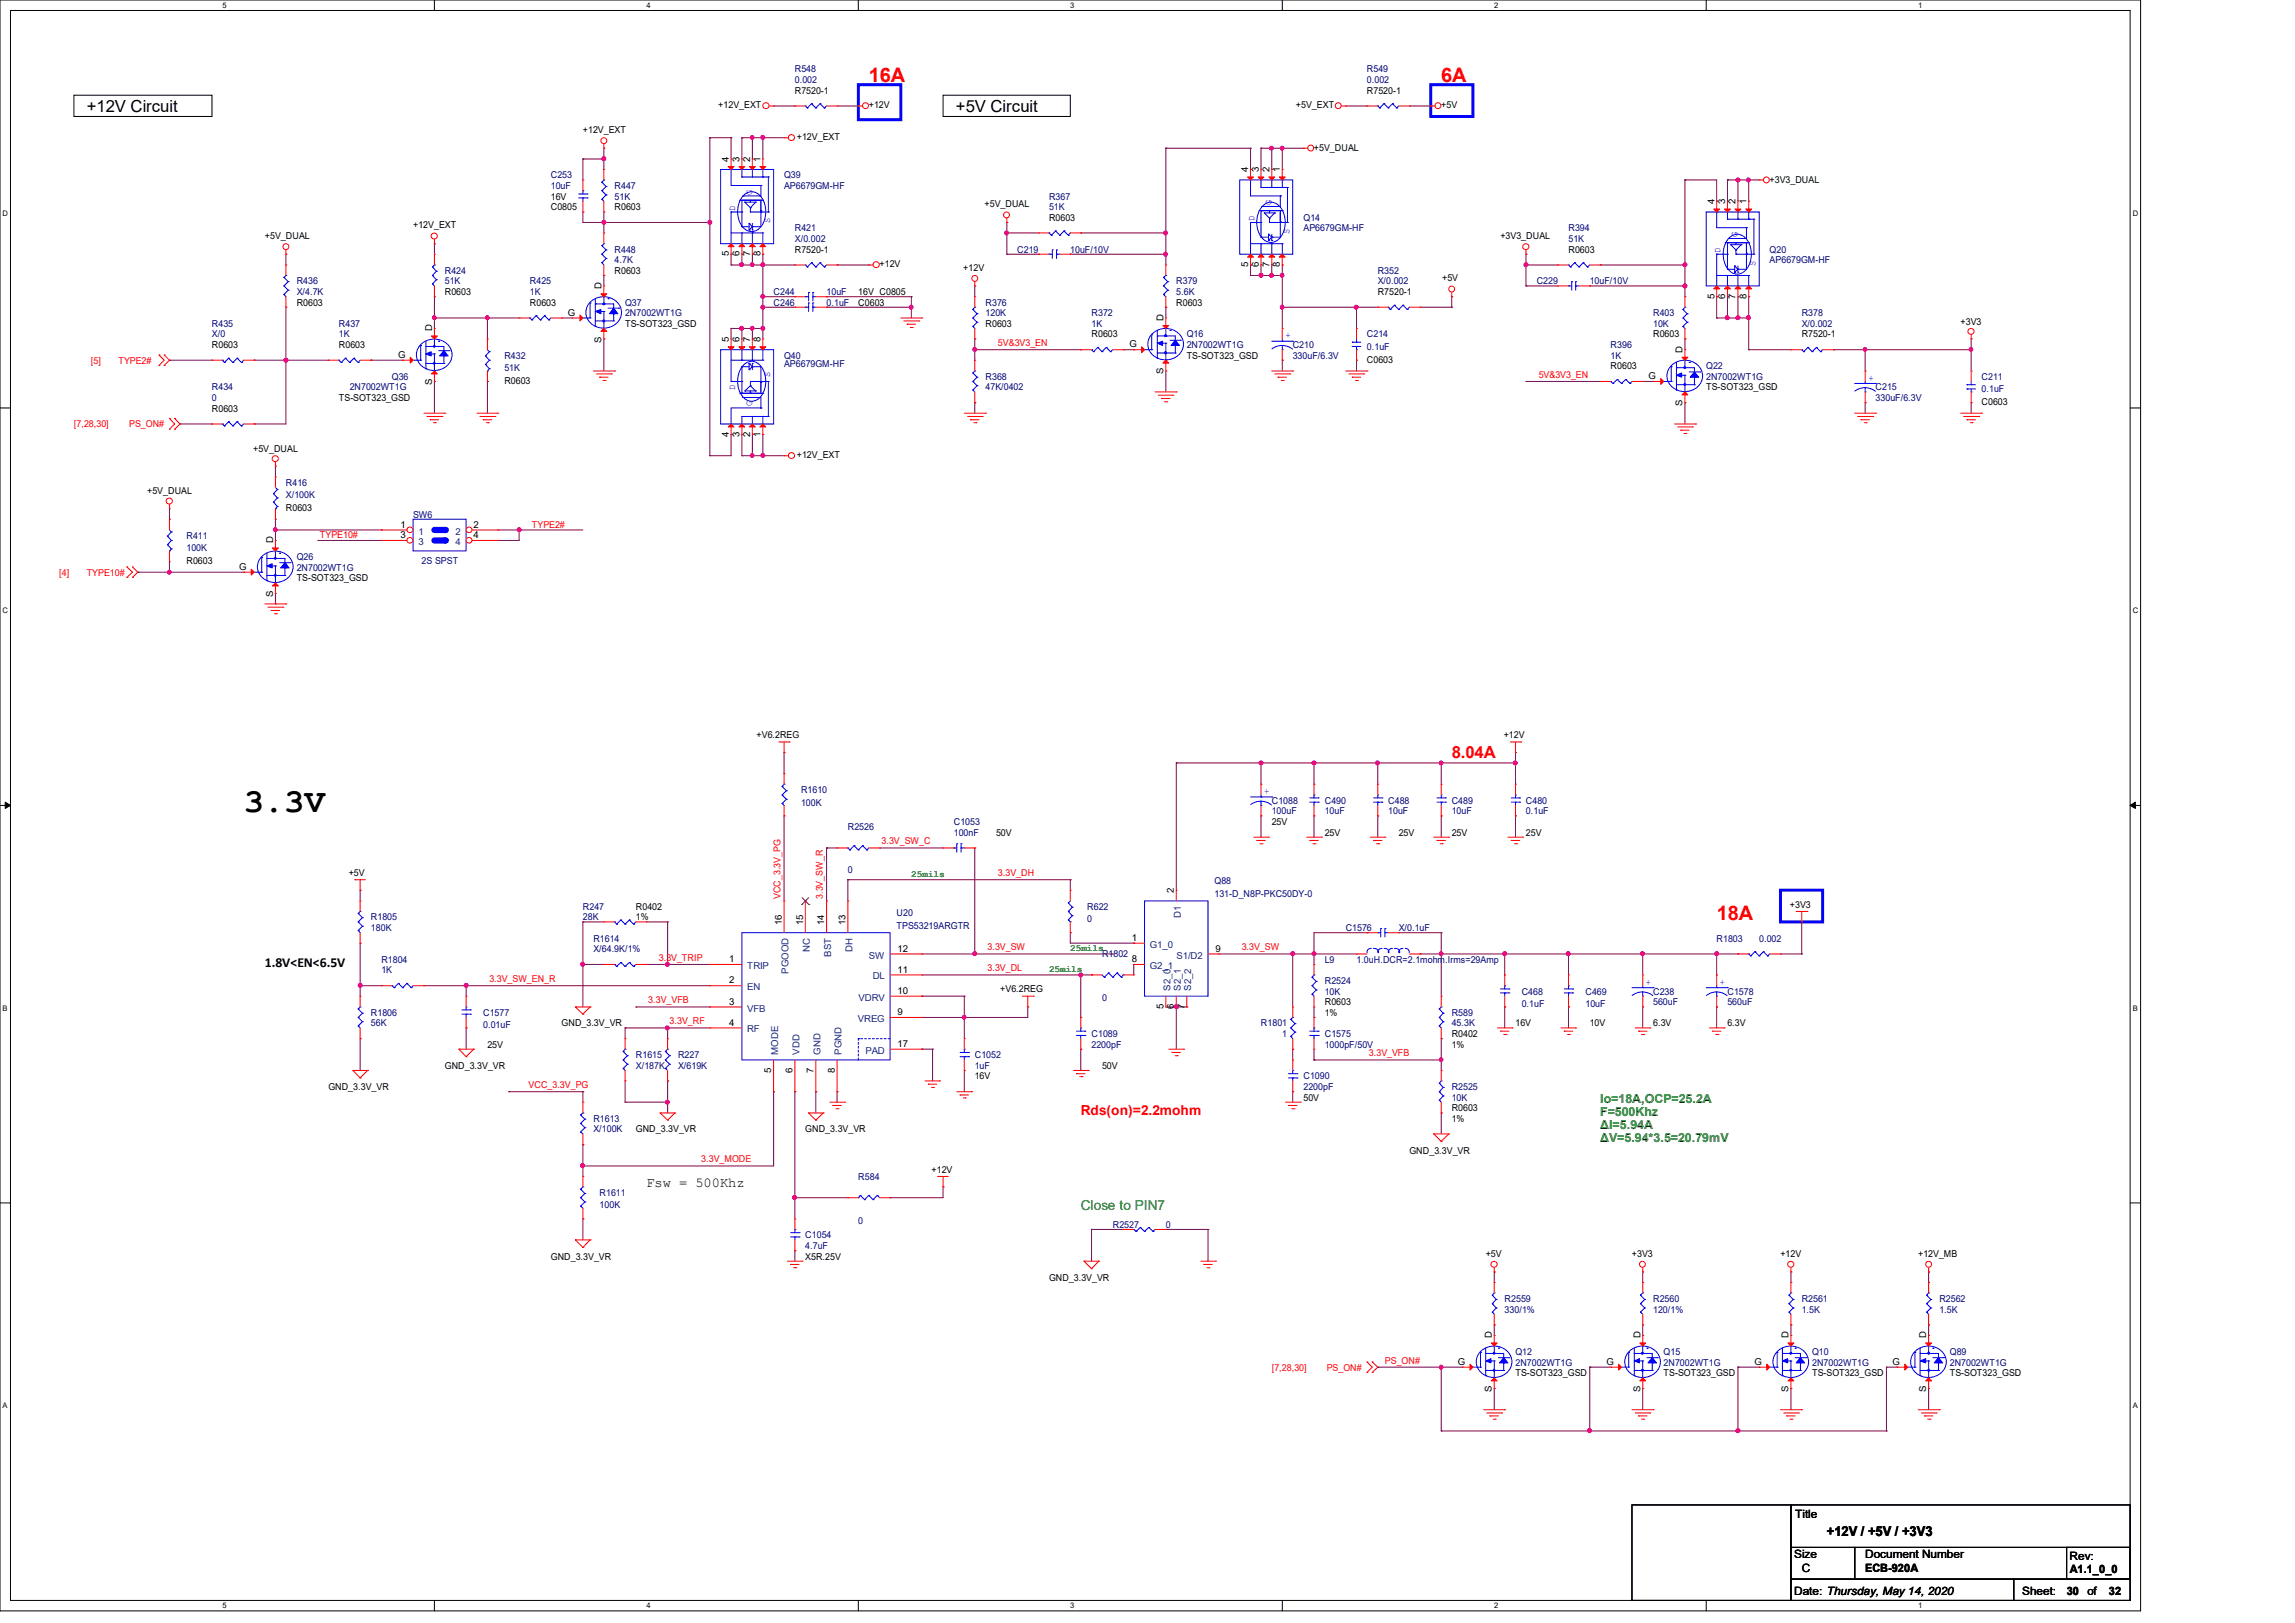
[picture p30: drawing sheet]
<svg xmlns="http://www.w3.org/2000/svg" width="297mm" height="210mm" viewBox="0 0 297 210" stroke-linecap="round" stroke-linejoin="round" font-family="sans-serif">
<defs><g id="words">
<text font-size="4.4" x="31.5" y="105.1">3.3V</text>
<g font-size="2.6" fill="#f00">
<text x="112.4" y="10.6">16A</text>
<text x="186.5" y="10.6">6A</text>
<text x="222.2" y="119">18A</text>
</g>
<g font-size="2.2">
<text x="11.2" y="14.4">+12V Circuit</text>
<text x="123.7" y="14.4">+5V Circuit</text>
</g>
<text font-size="2.2" fill="#f00" x="187.9" y="98">8.04A</text>
<g font-size="1.8">
<text x="34.3" y="125.1">1.8V&lt;EN&lt;6.5V</text>
<text x="83.7" y="153.6">Fsw = 500Khz</text>
<text x="236.4" y="198.7">+12V / +5V / +3V3</text>
</g>
<text font-size="1.8" fill="#f00" x="139.9" y="144.3">Rds(on)=2.2mohm</text>
<text font-size="1.8" fill="#008000" x="139.9" y="156.6">Close to PIN7</text>
<g font-size="1.6" fill="#008000">
<text x="207.1" y="142.8">Io=18A,OCP=25.2A</text>
<text x="207.1" y="144.4">F=500Khz</text>
<text x="207.1" y="146.1">ΔI=5.94A</text>
<text x="207.1" y="147.7">ΔV=5.94*3.5=20.79mV</text>
</g>
<g font-size="1.5">
<text x="232.3" y="196.4">Title</text>
<text x="232.2" y="201.6">Size</text>
<text x="233.2" y="203.4">C</text>
<text x="241.4" y="201.6">Document Number</text>
<text x="241.4" y="203.4">ECB-920A</text>
<text x="267.8" y="201.8">Rev:</text>
<text x="267.9" y="203.5">A1.1_0_0</text>
<text x="232.2" y="206.4">Date: Thursday, May 14, 2020</text>
<text x="261.7" y="206.4">Sheet:</text>
<text x="267.5" y="206.4">30</text>
<text x="270.2" y="206.4">of</text>
<text x="272.9" y="206.4">32</text>
</g>
<g font-size="1.2" fill="#000080">
<text x="102.9" y="9.4">R548</text>
<text x="102.9" y="10.7">0.002</text>
<text x="176.9" y="9.4">R549</text>
<text x="176.9" y="10.7">0.002</text>
<text x="71.3" y="23.1">C253</text>
<text x="101.5" y="23.1">Q39</text>
<text x="71.3" y="24.4">10uF</text>
<text x="79.5" y="24.4">R447</text>
<text x="79.5" y="25.8">51K</text>
<text x="101.5" y="24.4">AP6679GM-HF</text>
<text x="102.9" y="29.9">R421</text>
<text x="135.8" y="25.8">R367</text>
<text x="135.8" y="27.2">51K</text>
<text x="168.7" y="28.6">Q14</text>
<text x="168.7" y="29.9">AP6679GM-HF</text>
<text x="203" y="29.9">R394</text>
<text x="57.6" y="35.4">R424</text>
<text x="79.5" y="32.7">R448</text>
<text x="79.5" y="34">4.7K</text>
<text x="102.9" y="31.3">X/0.002</text>
<text x="131.7" y="32.7">C219</text>
<text x="138.5" y="32.7">10uF/10V</text>
<text x="178.3" y="35.4">R352</text>
<text x="203" y="31.3">51K</text>
<text x="229" y="32.7">Q20</text>
<text x="229" y="34">AP6679GM-HF</text>
<text x="38.4" y="36.8">R436</text>
<text x="38.4" y="38.1">X/4.7K</text>
<text x="57.6" y="36.8">51K</text>
<text x="68.6" y="36.8">R425</text>
<text x="68.6" y="38.1">1K</text>
<text x="80.9" y="39.5">Q37</text>
<text x="80.9" y="40.9">2N7002WT1G</text>
<text x="100.1" y="38.1">C244</text>
<text x="100.1" y="39.5">C246</text>
<text x="107" y="38.1">10uF</text>
<text x="107" y="39.5">0.1uF</text>
<text x="127.5" y="39.5">R376</text>
<text x="127.5" y="40.9">120K</text>
<text x="141.3" y="40.9">R372</text>
<text x="152.2" y="36.8">R379</text>
<text x="152.2" y="38.1">5.6K</text>
<text x="178.3" y="36.8">X/0.002</text>
<text x="198.9" y="36.8">C229</text>
<text x="205.7" y="36.8">10uF/10V</text>
<text x="213.9" y="40.9">R403</text>
<text x="233.2" y="40.9">R378</text>
<text x="27.4" y="42.3">R435</text>
<text x="27.4" y="43.6">X/0</text>
<text x="43.9" y="42.3">R437</text>
<text x="43.9" y="43.6">1K</text>
<text x="65.3" y="46.4">R432</text>
<text x="101.5" y="46.4">Q40</text>
<text x="101.5" y="47.5">AP6679GM-HF</text>
<text x="141.3" y="42.3">1K</text>
<text x="153.6" y="43.6">Q16</text>
<text x="153.6" y="45">2N7002WT1G</text>
<text x="167.3" y="45">C210</text>
<text x="167.3" y="46.4">330uF/6.3V</text>
<text x="176.9" y="43.6">C214</text>
<text x="176.9" y="45.3">0.1uF</text>
<text x="208.4" y="45">R396</text>
<text x="208.4" y="46.4">1K</text>
<text x="213.9" y="42.3">10K</text>
<text x="220.8" y="47.8">Q22</text>
<text x="233.2" y="42.3">X/0.002</text>
<text x="27.4" y="50.5">R434</text>
<text x="27.4" y="51.9">0</text>
<text x="45.3" y="50.5">2N7002WT1G</text>
<text x="50.7" y="49.1">Q36</text>
<text x="65.3" y="48">51K</text>
<text x="127.5" y="49.1">R368</text>
<text x="127.5" y="50.5">47K/0402</text>
<text x="220.8" y="49.1">2N7002WT1G</text>
<text x="242.7" y="50.5">C215</text>
<text x="242.7" y="51.9">330uF/6.3V</text>
<text x="256.4" y="49.1">C211</text>
<text x="256.4" y="50.8">0.1uF</text>
<text x="37" y="62.9">R416</text>
<text x="37" y="64.5">X/100K</text>
<text x="24.1" y="69.7">R411</text>
<text x="24.1" y="71.3">100K</text>
<text x="53.5" y="67">SW6</text>
<text x="38.4" y="72.4">Q26</text>
<text x="38.4" y="73.8">2N7002WT1G</text>
<text x="54.6" y="73">2S SPST</text>
<text x="103.7" y="102.6">R1610</text>
<text x="103.7" y="104.3">100K</text>
<text x="109.7" y="107.4">R2526</text>
<text x="123.4" y="106.7">C1053</text>
<text x="164.6" y="104">C1088</text>
<text x="164.6" y="105.4">100uF</text>
<text x="171.4" y="104">C490</text>
<text x="171.4" y="105.4">10uF</text>
<text x="179.7" y="104">C488</text>
<text x="179.7" y="105.4">10uF</text>
<text x="187.9" y="104">C489</text>
<text x="187.9" y="105.4">10uF</text>
<text x="197.5" y="104">C480</text>
<text x="197.5" y="105.4">0.1uF</text>
<text x="109.7" y="113">0</text>
<text x="123.4" y="108.1">100nF</text>
<text x="48" y="119.1">R1805</text>
<text x="75.4" y="117.7">R247</text>
<text x="75.4" y="119.1">28K</text>
<text x="116" y="118.5">U20</text>
<text x="140.7" y="117.7">R622</text>
<text x="140.7" y="119.3">0</text>
<text x="157.2" y="114.4">Q88</text>
<text x="157.2" y="116.1">131-D_N8P-PKC50DY-0</text>
<text x="48" y="120.4">180K</text>
<text x="49.4" y="124.6">R1804</text>
<text x="49.4" y="125.9">1K</text>
<text x="76.8" y="121.8">R1614</text>
<text x="76.8" y="123.2">X/64.9K/1%</text>
<text x="116" y="120.2">TPS53219ARGTR</text>
<text x="142.6" y="123.9">R1802</text>
<text x="171.4" y="124.6">L9</text>
<text x="174.2" y="120.4">C1576</text>
<text x="175.6" y="124.6">1.0uH.DCR=2.1mohm.Irms=29Amp</text>
<text x="181" y="120.4">X/0.1uF</text>
<text x="222.2" y="121.8">R1803</text>
<text x="227.7" y="121.8">0.002</text>
<text x="48" y="131.4">R1806</text>
<text x="62.5" y="131.4">C1577</text>
<text x="142.6" y="129.5">0</text>
<text x="171.4" y="127.3">R2524</text>
<text x="171.4" y="128.7">10K</text>
<text x="187.9" y="131.4">R589</text>
<text x="196.9" y="128.7">C468</text>
<text x="196.9" y="130.3">0.1uF</text>
<text x="205.2" y="128.7">C469</text>
<text x="205.2" y="130.3">10uF</text>
<text x="213.9" y="128.7">C238</text>
<text x="213.9" y="130">560uF</text>
<text x="223.6" y="128.7">C1578</text>
<text x="223.6" y="130">560uF</text>
<text x="48" y="132.8">56K</text>
<text x="62.5" y="133.1">0.01uF</text>
<text x="82.3" y="136.9">R1615</text>
<text x="87.8" y="136.9">R227</text>
<text x="126.2" y="136.9">C1052</text>
<text x="141.3" y="134.2">C1089</text>
<text x="141.3" y="135.5">2200pF</text>
<text x="163.2" y="132.8">R1801</text>
<text x="165.9" y="134.2">1</text>
<text x="171.4" y="134.2">C1575</text>
<text x="171.4" y="135.5">1000pF/50V</text>
<text x="187.9" y="132.8">45.3K</text>
<text x="82.3" y="138.3">X/187K</text>
<text x="87.8" y="138.3">X/619K</text>
<text x="126.2" y="138.3">1uF</text>
<text x="168.7" y="139.7">C1090</text>
<text x="168.7" y="141">2200pF</text>
<text x="187.9" y="141">R2525</text>
<text x="187.9" y="142.4">10K</text>
<text x="76.8" y="145.2">R1613</text>
<text x="76.8" y="146.5">X/100K</text>
<text x="77.6" y="154.7">R1611</text>
<text x="111.1" y="152.7">R584</text>
<text x="77.6" y="156.4">100K</text>
<text x="104.2" y="160.2">C1054</text>
<text x="104.2" y="161.6">4.7uF</text>
<text x="111.1" y="158.3">0</text>
<text x="144" y="158.9">R2527</text>
<text x="150.9" y="158.9">0</text>
<text x="194.7" y="168.4">R2559</text>
<text x="194.7" y="169.8">330/1%</text>
<text x="213.9" y="168.4">R2560</text>
<text x="213.9" y="169.8">120/1%</text>
<text x="233.2" y="168.4">R2561</text>
<text x="233.2" y="169.8">1.5K</text>
<text x="251" y="168.4">R2562</text>
<text x="251" y="169.8">1.5K</text>
<text x="196.1" y="175.3">Q12</text>
<text x="196.1" y="176.7">2N7002WT1G</text>
<text x="215.3" y="175.3">Q15</text>
<text x="215.3" y="176.7">2N7002WT1G</text>
<text x="234.5" y="175.3">Q10</text>
<text x="234.5" y="176.7">2N7002WT1G</text>
<text x="252.3" y="175.3">Q89</text>
<text x="252.3" y="176.7">2N7002WT1G</text>
</g>
<g font-size="1.2">
<text x="75.4" y="17.2">+12V_EXT</text>
<text x="93" y="14">+12V_EXT</text>
<text x="102.9" y="12.1">R7520-1</text>
<text x="112.4" y="14">+12V</text>
<text x="167.7" y="14">+5V_EXT</text>
<text x="176.9" y="12.1">R7520-1</text>
<text x="186.5" y="14">+5V</text>
<text x="94.3" y="21" transform="rotate(-90 94.3 21)">4</text>
<text x="95.7" y="21" transform="rotate(-90 95.7 21)">3</text>
<text x="97.1" y="21" transform="rotate(-90 97.1 21)">2</text>
<text x="98.4" y="21" transform="rotate(-90 98.4 21)">1</text>
<text x="103.1" y="18.1">+12V_EXT</text>
<text x="161.5" y="22.3" transform="rotate(-90 161.5 22.3)">4</text>
<text x="162.9" y="22.3" transform="rotate(-90 162.9 22.3)">3</text>
<text x="164.3" y="22.3" transform="rotate(-90 164.3 22.3)">2</text>
<text x="165.6" y="22.3" transform="rotate(-90 165.6 22.3)">1</text>
<text x="170" y="19.5">+5V_DUAL</text>
<text x="229" y="23.6">+3V3_DUAL</text>
<text x="53.5" y="29.5">+12V_EXT</text>
<text x="71.3" y="25.8">16V</text>
<text x="71.3" y="27.2">C0805</text>
<text x="79.5" y="27.2">R0603</text>
<text x="127.4" y="26.8">+5V_DUAL</text>
<text x="135.8" y="28.6">R0603</text>
<text x="221.9" y="26.5" transform="rotate(-90 221.9 26.5)">4</text>
<text x="223.3" y="26.5" transform="rotate(-90 223.3 26.5)">3</text>
<text x="224.6" y="26.5" transform="rotate(-90 224.6 26.5)">2</text>
<text x="226" y="26.5" transform="rotate(-90 226 26.5)">1</text>
<text x="34.3" y="30.9">+5V_DUAL</text>
<text x="79.5" y="35.4">R0603</text>
<text x="94.3" y="33.2" transform="rotate(-90 94.3 33.2)">5</text>
<text x="95.7" y="33.2" transform="rotate(-90 95.7 33.2)">6</text>
<text x="97.1" y="33.2" transform="rotate(-90 97.1 33.2)">7</text>
<text x="98.4" y="33.2" transform="rotate(-90 98.4 33.2)">8</text>
<text x="102.9" y="32.7">R7520-1</text>
<text x="113.8" y="34.6">+12V</text>
<text x="124.7" y="35">+12V</text>
<text x="161.5" y="34.5" transform="rotate(-90 161.5 34.5)">5</text>
<text x="162.9" y="34.5" transform="rotate(-90 162.9 34.5)">6</text>
<text x="164.3" y="34.5" transform="rotate(-90 164.3 34.5)">7</text>
<text x="165.6" y="34.5" transform="rotate(-90 165.6 34.5)">8</text>
<text x="194.2" y="30.9">+3V3_DUAL</text>
<text x="203" y="32.7">R0603</text>
<text x="38.4" y="39.5">R0603</text>
<text x="57.6" y="38.1">R0603</text>
<text x="68.6" y="39.5">R0603</text>
<text x="73.5" y="40.9">G</text>
<text x="77.9" y="37.4" transform="rotate(-90 77.9 37.4)">D</text>
<text x="111.1" y="38.1">16V C0805</text>
<text x="111.1" y="39.5">C0603</text>
<text x="150.6" y="41.5" transform="rotate(-90 150.6 41.5)">D</text>
<text x="152.2" y="39.5">R0603</text>
<text x="178.3" y="38.1">R7520-1</text>
<text x="186.6" y="36.4">+5V</text>
<text x="221.9" y="38.6" transform="rotate(-90 221.9 38.6)">5</text>
<text x="223.3" y="38.6" transform="rotate(-90 223.3 38.6)">6</text>
<text x="224.6" y="38.6" transform="rotate(-90 224.6 38.6)">7</text>
<text x="226" y="38.6" transform="rotate(-90 226 38.6)">8</text>
<text x="253.7" y="42">+3V3</text>
<text x="27.4" y="45">R0603</text>
<text x="43.9" y="45">R0603</text>
<text x="51.5" y="46.3">G</text>
<text x="55.9" y="42.9" transform="rotate(-90 55.9 42.9)">D</text>
<text x="77.9" y="44.3" transform="rotate(-90 77.9 44.3)">S</text>
<text x="80.9" y="42.3">TS-SOT323_GSD</text>
<text x="94.3" y="44.3" transform="rotate(-90 94.3 44.3)">5</text>
<text x="95.7" y="44.3" transform="rotate(-90 95.7 44.3)">6</text>
<text x="97.1" y="44.3" transform="rotate(-90 97.1 44.3)">7</text>
<text x="98.4" y="44.3" transform="rotate(-90 98.4 44.3)">8</text>
<text x="127.5" y="42.3">R0603</text>
<text x="141.3" y="43.6">R0603</text>
<text x="146.2" y="45">G</text>
<text x="153.6" y="46.4">TS-SOT323_GSD</text>
<text x="176.9" y="46.9">C0603</text>
<text x="208.4" y="47.8">R0603</text>
<text x="213.9" y="43.6">R0603</text>
<text x="217.8" y="45.6" transform="rotate(-90 217.8 45.6)">D</text>
<text x="233.2" y="43.6">R7520-1</text>
<text x="27.4" y="53.3">R0603</text>
<text x="43.9" y="51.9">TS-SOT323_GSD</text>
<text x="55.9" y="49.8" transform="rotate(-90 55.9 49.8)">S</text>
<text x="65.3" y="49.7">R0603</text>
<text x="150.6" y="48.4" transform="rotate(-90 150.6 48.4)">S</text>
<text x="213.4" y="49.1">G</text>
<text x="217.8" y="52.5" transform="rotate(-90 217.8 52.5)">S</text>
<text x="220.8" y="50.5">TS-SOT323_GSD</text>
<text x="256.4" y="52.4">C0603</text>
<text x="32.8" y="58.5">+5V_DUAL</text>
<text x="94.3" y="56.5" transform="rotate(-90 94.3 56.5)">4</text>
<text x="95.7" y="56.5" transform="rotate(-90 95.7 56.5)">3</text>
<text x="97.1" y="56.5" transform="rotate(-90 97.1 56.5)">2</text>
<text x="98.4" y="56.5" transform="rotate(-90 98.4 56.5)">1</text>
<text x="103.1" y="59.3">+12V_EXT</text>
<text x="19" y="64">+5V_DUAL</text>
<text x="35.3" y="70.3" transform="rotate(-90 35.3 70.3)">D</text>
<text x="37" y="66.1">R0603</text>
<text x="51.8" y="68.3">1</text>
<text x="51.8" y="69.6">3</text>
<text x="61.3" y="68.3">2</text>
<text x="61.3" y="69.6">4</text>
<text x="24.1" y="73">R0603</text>
<text x="30.9" y="73.7">G</text>
<text x="35.3" y="77.3" transform="rotate(-90 35.3 77.3)">S</text>
<text x="38.4" y="75.2">TS-SOT323_GSD</text>
<text x="97.9" y="95.5">+V6.2REG</text>
<text x="194.6" y="95.5">+12V</text>
<text x="164.6" y="106.7">25V</text>
<text x="45.1" y="113.3">+5V</text>
<text x="128.9" y="108.1">50V</text>
<text x="171.4" y="108.1">25V</text>
<text x="181" y="108.1">25V</text>
<text x="187.9" y="108.1">25V</text>
<text x="197.5" y="108.1">25V</text>
<text x="82.3" y="119.1">1%</text>
<text x="82.3" y="117.7">R0402</text>
<text x="101.2" y="119.7" transform="rotate(-90 101.2 119.7)">16</text>
<text x="103.9" y="119.7" transform="rotate(-90 103.9 119.7)">15</text>
<text x="106.7" y="119.7" transform="rotate(-90 106.7 119.7)">14</text>
<text x="109.4" y="119.7" transform="rotate(-90 109.4 119.7)">13</text>
<text x="151.9" y="115.6" transform="rotate(-90 151.9 115.6)">2</text>
<text x="231.6" y="117.4">+3V3</text>
<text x="94.4" y="124.5">1</text>
<text x="116.2" y="125.9">11</text>
<text x="116.2" y="123.1">12</text>
<text x="146.5" y="121.7">1</text>
<text x="146.5" y="124.5">8</text>
<text x="157.3" y="123.1">9</text>
<text x="94.4" y="127.3">2</text>
<text x="94.4" y="130">3</text>
<text x="116.2" y="131.4">9</text>
<text x="116.2" y="128.6">10</text>
<text x="129.5" y="128.4">+V6.2REG</text>
<text x="150.6" y="130.6" transform="rotate(-90 150.6 130.6)">5</text>
<text x="151.9" y="130.6" transform="rotate(-90 151.9 130.6)">6</text>
<text x="153.3" y="130.6" transform="rotate(-90 153.3 130.6)">7</text>
<text x="171.4" y="130">R0603</text>
<text x="171.4" y="131.4">1%</text>
<text x="63.1" y="135.5">25V</text>
<text x="72.7" y="132.8">GND_3.3V_VR</text>
<text x="94.4" y="132.7">4</text>
<text x="116.2" y="135.5">17</text>
<text x="187.9" y="134.2">R0402</text>
<text x="187.9" y="135.5">1%</text>
<text x="196.1" y="132.8">16V</text>
<text x="205.7" y="132.8">10V</text>
<text x="213.9" y="132.8">6.3V</text>
<text x="223.6" y="132.8">6.3V</text>
<text x="42.5" y="141">GND_3.3V_VR</text>
<text x="57.6" y="138.3">GND_3.3V_VR</text>
<text x="99.8" y="138.8" transform="rotate(-90 99.8 138.8)">5</text>
<text x="102.6" y="138.8" transform="rotate(-90 102.6 138.8)">6</text>
<text x="105.3" y="138.8" transform="rotate(-90 105.3 138.8)">7</text>
<text x="108" y="138.8" transform="rotate(-90 108 138.8)">8</text>
<text x="126.2" y="139.7">16V</text>
<text x="142.6" y="138.3">50V</text>
<text x="168.7" y="142.4">50V</text>
<text x="187.9" y="143.8">R0603</text>
<text x="82.3" y="146.5">GND_3.3V_VR</text>
<text x="104.2" y="146.5">GND_3.3V_VR</text>
<text x="182.4" y="149.3">GND_3.3V_VR</text>
<text x="187.9" y="145.2">1%</text>
<text x="120.6" y="151.7">+12V</text>
<text x="71.3" y="163">GND_3.3V_VR</text>
<text x="104.2" y="163">X5R.25V</text>
<text x="135.8" y="165.7">GND_3.3V_VR</text>
<text x="192.3" y="162.7">+5V</text>
<text x="211.2" y="162.7">+3V3</text>
<text x="230.4" y="162.7">+12V</text>
<text x="248.2" y="162.7">+12V_MB</text>
<text x="193.1" y="173.2" transform="rotate(-90 193.1 173.2)">D</text>
<text x="212.3" y="173.2" transform="rotate(-90 212.3 173.2)">D</text>
<text x="231.5" y="173.2" transform="rotate(-90 231.5 173.2)">D</text>
<text x="249.3" y="173.2" transform="rotate(-90 249.3 173.2)">D</text>
<text x="188.7" y="176.6">G</text>
<text x="196.1" y="178.1">TS-SOT323_GSD</text>
<text x="207.9" y="176.6">G</text>
<text x="215.3" y="178.1">TS-SOT323_GSD</text>
<text x="227.1" y="176.6">G</text>
<text x="234.5" y="178.1">TS-SOT323_GSD</text>
<text x="244.9" y="176.6">G</text>
<text x="252.3" y="178.1">TS-SOT323_GSD</text>
<text x="193.1" y="180.1" transform="rotate(-90 193.1 180.1)">S</text>
<text x="212.3" y="180.1" transform="rotate(-90 212.3 180.1)">S</text>
<text x="231.5" y="180.1" transform="rotate(-90 231.5 180.1)">S</text>
<text x="249.3" y="180.1" transform="rotate(-90 249.3 180.1)">S</text>
</g>
<g font-size="1.2" fill="#00f">
<text x="95.1" y="27.3" transform="rotate(-90 95.1 27.3)">D</text>
<text x="97.3" y="25.2" transform="rotate(-90 97.3 25.2)">G</text>
<text x="99.7" y="28.9" transform="rotate(-90 99.7 28.9)">S</text>
<text x="162.3" y="28.7" transform="rotate(-90 162.3 28.7)">D</text>
<text x="164.5" y="26.6" transform="rotate(-90 164.5 26.6)">G</text>
<text x="166.9" y="30.3" transform="rotate(-90 166.9 30.3)">S</text>
<text x="222.7" y="32.8" transform="rotate(-90 222.7 32.8)">D</text>
<text x="224.9" y="30.7" transform="rotate(-90 224.9 30.7)">G</text>
<text x="227.2" y="34.4" transform="rotate(-90 227.2 34.4)">S</text>
<text x="166.4" y="43.8">+</text>
<text x="95.1" y="50.5" transform="rotate(-90 95.1 50.5)">D</text>
<text x="97.3" y="52.5" transform="rotate(-90 97.3 52.5)">G</text>
<text x="99.7" y="48.8" transform="rotate(-90 99.7 48.8)">S</text>
<text x="241.8" y="49.3">+</text>
<text x="163.6" y="102.8">+</text>
<text x="213" y="127.5">+</text>
<text x="222.6" y="127.5">+</text>
</g>
<g font-size="1.2" fill="#f00">
<text x="11.8" y="47.1">[5]</text>
<text x="15.3" y="47.1">TYPE2#</text>
<text x="129.2" y="44.8">5V&amp;3V3_EN</text>
<text x="199.1" y="48.9">5V&amp;3V3_EN</text>
<text x="9.6" y="55.3">[7,28,30]</text>
<text x="16.7" y="55.3">PS_ON#</text>
<text x="41.4" y="69.7">TYPE10#</text>
<text x="68.8" y="68.3">TYPE2#</text>
<text x="7.7" y="74.5">[4]</text>
<text x="11.2" y="74.5">TYPE10#</text>
<text x="114.1" y="109.3">3.3V_SW_C</text>
<text x="129.2" y="113.4">3.3V_DH</text>
<text x="101" y="116.3" transform="rotate(-90 101 116.3)">VCC_3.3V_PG</text>
<text x="106.5" y="116.3" transform="rotate(-90 106.5 116.3)">3.3V_SW_R</text>
<text x="85.3" y="124.3">3.3V_TRIP</text>
<text x="127.8" y="123">3.3V_SW</text>
<text x="127.8" y="125.7">3.3V_DL</text>
<text x="160.7" y="123">3.3V_SW</text>
<text x="63.3" y="127.1">3.3V_SW_EN_R</text>
<text x="83.9" y="129.8">3.3V_VFB</text>
<text x="86.7" y="132.5">3.3V_RF</text>
<text x="177.2" y="136.7">3.3V_VFB</text>
<text x="68.4" y="140.8">VCC_3.3V_PG</text>
<text x="90.8" y="150.4">3.3V_MODE</text>
<text x="164.6" y="177.4">[7,28,30]</text>
<text x="171.7" y="177.4">PS_ON#</text>
<text x="179.2" y="176.4">PS_ON#</text>
</g>
<g font-size="1.2" fill="#004080">
<text x="54.1" y="69.2">1</text>
<text x="54.1" y="70.5">3</text>
<text x="59" y="69.2">2</text>
<text x="59" y="70.5">4</text>
<text x="152.8" y="118.8" transform="rotate(-90 152.8 118.8)">D1</text>
<text x="96.7" y="125.4">TRIP</text>
<text x="104.8" y="123.1" transform="rotate(-90 104.8 123.1)">NC</text>
<text x="107.6" y="123.8" transform="rotate(-90 107.6 123.8)">BST</text>
<text x="110.3" y="123.1" transform="rotate(-90 110.3 123.1)">DH</text>
<text x="112.4" y="124">SW</text>
<text x="148.8" y="122.6">G1_0</text>
<text x="148.8" y="125.4">G2_1</text>
<text x="152.3" y="124">S1/D2</text>
<text x="96.7" y="128.1">EN</text>
<text x="96.7" y="130.9">VFB</text>
<text x="102.1" y="126" transform="rotate(-90 102.1 126)">PGOOD</text>
<text x="111.1" y="129.5">VDRV</text>
<text x="112.9" y="126.7">DL</text>
<text x="151.5" y="128.2" transform="rotate(-90 151.5 128.2)">S2_0</text>
<text x="152.8" y="128.2" transform="rotate(-90 152.8 128.2)">S2_1</text>
<text x="154.2" y="128.2" transform="rotate(-90 154.2 128.2)">S2_2</text>
<text x="96.7" y="133.6">RF</text>
<text x="100.7" y="136.5" transform="rotate(-90 100.7 136.5)">MODE</text>
<text x="103.5" y="136.5" transform="rotate(-90 103.5 136.5)">VDD</text>
<text x="106.2" y="136.5" transform="rotate(-90 106.2 136.5)">GND</text>
<text x="108.9" y="136.5" transform="rotate(-90 108.9 136.5)">PGND</text>
<text x="111" y="132.2">VREG</text>
<text x="112" y="136.4">PAD</text>
</g>
<g font-size="1.2" fill="#008000">
<text x="117.9" y="113.5">25mils</text>
<text x="135.8" y="125.8">25mils</text>
<text x="138.5" y="123.1">25mils</text>
</g>
<g font-size="1">
<text x="28.8" y="1">5</text>
<text x="83.7" y="1">4</text>
<text x="138.5" y="1">3</text>
<text x="193.4" y="1">2</text>
<text x="248.2" y="1">1</text>
<text x=".3" y="27.9">D</text>
<text x="276" y="27.9">D</text>
<text x=".3" y="79.4">C</text>
<text x="276" y="79.4">C</text>
<text x=".3" y="130.8">B</text>
<text x="276" y="130.8">B</text>
<text x=".3" y="182.2">A</text>
<text x="276" y="182.2">A</text>
<text x="28.8" y="208.1">5</text>
<text x="83.7" y="208.1">4</text>
<text x="138.5" y="208.1">3</text>
<text x="193.4" y="208.1">2</text>
<text x="248.2" y="208.1">1</text>
</g>
</g></defs>
<path d="M0 0h277v208.4h-277zM1.4 1.4h274.3v205.7h-274.3z" fill="none" stroke="#000" stroke-width=".13"/>
<g fill="#fff">
<path d="M28.8 .1h.5v1.1h-.5z"/>
<path d="M28.8 207.2h.5v1.1h-.5z"/>
</g>
<path d="M56.2 0v1.4M56.2 207.1v1.3" fill="none" stroke="#000" stroke-width=".13"/>
<g fill="#fff">
<path d="M83.7 .1h.5v1.1h-.5z"/>
<path d="M83.7 207.2h.5v1.1h-.5z"/>
</g>
<path d="M111.1 0v1.4M111.1 207.1v1.3" fill="none" stroke="#000" stroke-width=".13"/>
<g fill="#fff">
<path d="M138.5 .1h.6v1.1h-.6z"/>
<path d="M138.5 207.2h.6v1.1h-.6z"/>
</g>
<path d="M165.9 0v1.4M165.9 207.1v1.3" fill="none" stroke="#000" stroke-width=".13"/>
<g fill="#fff">
<path d="M193.4 .1h.5v1.1h-.5z"/>
<path d="M193.4 207.2h.5v1.1h-.5z"/>
</g>
<path d="M220.8 0v1.4M220.8 207.1v1.3" fill="none" stroke="#000" stroke-width=".13"/>
<g fill="#fff">
<path d="M248.2 .1h.6v1.1h-.6z"/>
<path d="M248.2 207.2h.6v1.1h-.6z"/>
<path d="M.3 27.1h.8v1.1h-.8z"/>
<path d="M276 27.1h.7v1.1h-.7z"/>
<path d="M.3 78.5h.8v1.1h-.8z"/>
<path d="M276 78.5h.7v1.1h-.7z"/>
</g>
<path d="M0 52.8h1.4M275.7 52.8h1.3" fill="none" stroke="#000" stroke-width=".13"/>
<g fill="#fff">
<path d="M.3 129.9h.7v1.1h-.7z"/>
<path d="M276 129.9h.6v1.1h-.6z"/>
</g>
<path d="M0 104.2h1.4M275.7 104.2h1.3" fill="none" stroke="#000" stroke-width=".13"/>
<path d="M.7 103.8l.7 .4-.7 .4zM275.7 104.2l.7-.4v.8z" fill="#000" stroke="#000" stroke-width=".13"/>
<g fill="#fff">
<path d="M.3 181.4h.7v1.1h-.7z"/>
<path d="M276 181.4h.6v1.1h-.6z"/>
</g>
<path d="M9.6 12.3h17.8v2.8h-17.8zM122 12.3h16.5v2.8h-16.5zM0 155.7h1.4M275.7 155.7h1.3M211.2 194.7h20.6v12.4h-20.6zM231.8 194.7h43.9v5.5h-43.9zM231.8 200.2h8.2v4.1h-8.2zM231.8 204.3h28.8v2.8h-28.8zM240 200.2h35.7v4.1h-35.7zM260.6 204.3h15.1v2.8h-15.1zM267.5 200.2h8.2v4.1h-8.2z" fill="none" stroke="#000" stroke-width=".13"/>
<path d="M111.1 11h5.5v4.5h-5.5zM185.2 11h5.4v4.1h-5.4zM230.4 115.2h5.5v4.1h-5.5z" fill="none" stroke="#00f" stroke-width=".38"/>
<g fill="none" stroke="#800040" stroke-width=".13">
<path d="M78.1 19.2h.1M78.1 19.2v2.7M91.9 17.8h.1M91.9 17.8h2.7M91.9 17.8v41.2M94.6 17.8h.1M94.6 17.8v2.8M96 17.8h.1M96 17.8v2.8M96 17.8h5.5M97.4 17.8h.1M97.4 17.8v2.8"/>
<path d="M98.7 17.8h.1M98.7 17.8v2.8M100.1 13.7h.1M100.1 13.7h2.8M108.3 13.7h2.8M111.1 13.7h.1M150.9 19.2h.1M150.9 19.2h10.9M150.9 19.2v15.1M161.8 19.2h.1M161.8 19.2v2.7M163.2 19.2h.1"/>
<path d="M163.2 19.2h5.5M163.2 19.2v2.7M164.6 19.2h.1M164.6 19.2v2.7M165.9 19.2h.1M165.9 19.2v2.7M174.2 13.7h.1M174.2 13.7h2.7M182.4 13.7h2.8M185.2 13.7h.1M37 32.9h.1M37 39.8h.1"/>
<path d="M37 32.9v1.4M37 39.8v15.1h-4.1M56.2 38.4h.1M56.2 31.5h.1M56.2 31.5v1.4M56.2 38.4v4.1M75.4 20.6h.1M75.4 27.4h.1M75.4 28.8h.1M75.4 20.6v2.7M75.4 27.4v1.4M75.4 20.6h2.7"/>
<path d="M75.4 28.8h16.5M78.1 27.4h.1M78.1 20.6h.1M78.1 28.8h.1M78.1 35.6h.1M78.1 27.4v2.7M78.1 35.6v1.4M91.9 28.8h.1M94.6 32.9h.1M94.6 34.3h.1M94.6 32.9v1.4M94.6 34.3h8.3"/>
<path d="M96 32.9h.1M96 34.3h.1M96 32.9v1.4M97.4 34.3h.1M97.4 32.9h.1M97.4 32.9v1.4M98.7 32.9h.1M98.7 34.3h.1M98.7 39.8h.1M98.7 38.4h.1M98.7 32.9v11M98.7 38.4h4.2"/>
<path d="M98.7 39.8h4.2M107 38.4h.1M107 39.8h.1M107 38.4h10.9M107 39.8h10.9M108.3 34.3h.1M108.3 34.3h4.1M117.9 39.8h.1M117.9 38.4h.1M117.9 38.4v2.7M126.2 37h.1M126.2 37v1.4"/>
<path d="M130.3 30.1h.1M130.3 28.8h.1M130.3 32.9h.1M130.3 30.1h4.1M130.3 32.9h4.1M130.3 28.8v4.1M138.5 32.9h.1M138.5 32.9h12.4M139.9 30.1h.1M139.9 30.1h11M150.9 30.1h.1M150.9 32.9h.1"/>
<path d="M150.9 39.8h.1M150.9 39.8v1.3M161.8 34.3h.1M161.8 35.6h.1M161.8 34.3v1.3M161.8 35.6h4.1M163.2 34.3h.1M163.2 35.6h.1M163.2 34.3v1.3M164.6 35.6h.1M164.6 34.3h.1M164.6 34.3v1.3"/>
<path d="M165.9 34.3h.1M165.9 35.6h.1M165.9 39.8h.1M165.9 34.3v8.2M165.9 39.8h12.4M175.6 39.8h.1M175.6 39.8v2.7M183.8 39.8h4.1M187.9 38.4h.1M187.9 39.8h.1M187.9 38.4v1.4M197.5 34.3h.1"/>
<path d="M197.5 37h.1M197.5 32.9h.1M197.5 34.3h4.1M197.5 37h4.1M197.5 32.9v4.1M205.7 37h.1M205.7 37h12.4M207.1 34.3h.1M207.1 34.3h11M218.1 23.3h.1M218.1 34.3h.1M218.1 37h.1"/>
<path d="M218.1 23.3h4.1v2.7M218.1 23.3v15.1M222.2 38.4h.1M222.2 26h.1M222.2 38.4v2.7M223.6 23.3h.1M223.6 38.4h.1M223.6 23.3h4.1M223.6 23.3v2.7M223.6 38.4v2.7M224.9 23.3h.1M224.9 38.4h.1"/>
<path d="M224.9 23.3v2.7M224.9 38.4v2.7M226.3 23.3h.1M226.3 38.4h.1M226.3 23.3v2.7M226.3 38.4v6.9M21.9 46.6h.1M21.9 46.6h5.5M23.3 54.9h.1M23.3 54.9h4.1M32.9 54.9h.1M32.9 46.6h.1"/>
<path d="M32.9 46.6h9.6M37 46.6h.1M48 46.6h.1M48 46.6h4.1M56.2 41.1h.1M56.2 49.4h.1M56.2 41.1h11M56.2 49.4v4.1M63.1 41.1h.1M63.1 49.4h.1M63.1 41.1v2.8M63.1 49.4v4.1"/>
<path d="M72.7 41.1h.1M72.7 41.1h1.3M78.1 43.9h.1M78.1 43.9v4.1M91.9 59h.1M94.6 56.2h.1M94.6 42.5h.1M94.6 56.2v2.8h-2.7M94.6 42.5v1.4M94.6 42.5h4.1M96 56.2h.1M96 59h.1"/>
<path d="M96 42.5h.1M96 59h5.5M96 42.5v1.4M96 56.2v2.8M97.4 56.2h.1M97.4 59h.1M97.4 42.5h.1M97.4 42.5v1.4M97.4 56.2v2.8M98.7 59h.1M98.7 56.2h.1M98.7 42.5h.1"/>
<path d="M98.7 56.2v2.8M126.2 45.3h.1M126.2 52.1h.1M126.2 43.9h.1M126.2 43.9v2.7M126.2 52.1v1.4M126.2 45.3h13.7M139.9 45.3h.1M145.4 45.3h.1M145.4 45.3h1.3M150.9 48h.1M150.9 48v2.7"/>
<path d="M165.9 46.6h.1M165.9 46.6v1.4M175.6 46.6h.1M175.6 46.6v1.4M197.5 49.4h.1M197.5 49.4h9.6M212.6 49.4h.1M212.6 49.4h1.4M218.1 52.1h.1M218.1 43.9h.1M218.1 43.9v1.4M218.1 52.1v2.8"/>
<path d="M222.2 41.1h.1M222.2 41.1h4.1M223.6 41.1h.1M224.9 41.1h.1M226.3 41.1h.1M226.3 45.3h.1M226.3 45.3h5.5M237.3 45.3h.1M237.3 45.3h17.8M241.4 45.3h.1M241.4 52.1h.1M241.4 45.3v2.7"/>
<path d="M241.4 52.1v1.4M255.1 43.9h.1M255.1 45.3h.1M255.1 52.1h.1M255.1 43.9v4.1M255.1 52.1v1.4M17.8 74h.1M17.8 74h13.7M21.9 67.2h.1M21.9 74h.1M21.9 65.8v1.4M21.9 72.7v1.3"/>
<path d="M35.6 78.1h.1M35.6 68.6h.1M35.6 60.3h.1M35.6 67.2h.1M35.6 68.6h13.8M35.6 60.3v1.4M35.6 67.2v2.7M35.6 76.8v1.3M41.1 69.9h.1M41.1 69.9h8.3M49.4 68.6h.1M64.4 68.6h.1"/>
<path d="M64.4 69.9h.1M64.4 68.6h11M67.2 68.6h.1M67.2 68.6v1.3h-2.8M101.5 97.4h.1M101.5 97.4v2.7M152.2 98.7h.1M152.2 98.7v16.5M152.2 98.7h43.9M163.2 98.7h.1M163.2 98.7v2.8M170.1 98.7h.1"/>
<path d="M170.1 98.7v2.8M178.3 98.7h.1M178.3 98.7v2.8M186.5 98.7h.1M186.5 98.7v2.8M196.1 97.4h.1M196.1 98.7h.1M196.1 97.4v4.1M46.6 115.2h.1M46.6 115.2v1.4M75.4 119.3h.1M75.4 119.3v11"/>
<path d="M75.4 119.3h2.7M83.7 119.3h2.7M86.4 119.3h.1M86.4 119.3v5.5M101.5 105.6h.1M101.5 105.6v11M107 109.7h.1M107 109.7h1.3M107 109.7v6.9M109.7 113.8h.1M109.7 113.8v2.8M109.7 113.8h28.8"/>
<path d="M113.8 109.7h.1M113.8 109.7h8.2M126.2 109.7h.1M126.2 109.7v13.7M138.5 113.8h.1M138.5 113.8v1.4M163.2 105.6h.1M163.2 105.6v2.7M170.1 105.6h.1M170.1 105.6v2.7M178.3 105.6h.1M178.3 105.6v2.7"/>
<path d="M186.5 105.6h.1M186.5 105.6v2.7M196.1 105.6h.1M196.1 105.6v2.7M233.2 119.3h.1M233.2 119.3v4.1M46.6 122h.1M46.6 127.6h.1M46.6 134.4h.1M46.6 122v6.9M46.6 134.4v4.1M46.6 127.6h2.8"/>
<path d="M54.9 127.6h37M60.3 127.6h.1M60.3 133h.1M60.3 127.6v1.3M60.3 133v2.8M75.4 124.8h.1M75.4 124.8h2.7M80.9 133h.1M80.9 133h11M80.9 133v1.4M80.9 139.9v2.7M82.3 130.3h.1"/>
<path d="M82.3 130.3h9.6M83.7 124.8h.1M83.7 124.8h8.2M86.4 124.8h.1M86.4 133h.1M86.4 139.9h.1M86.4 133v1.4M86.4 139.9v4.1M119.3 135.8h.1M119.3 128.9h.1M119.3 131.7h.1M119.3 123.4h.1"/>
<path d="M119.3 123.4h24.7M119.3 126.2h22M119.3 135.8h1.4M119.3 128.9h5.5M120.7 135.8h.1M120.7 135.8v4.1M124.8 131.7h.1M124.8 138.5h.1M124.8 128.9h.1M124.8 128.9v5.5M124.8 138.5v2.8M133 130.3h.1"/>
<path d="M133 130.3v1.4h-13.7M138.5 120.7h.1M138.5 120.7v1.3h8.2M139.9 131.7h.1M139.9 135.8h.1M139.9 126.2h.1M139.9 126.2v5.5M139.9 135.8v2.7M141.3 126.2h.1M144 123.4h.1M146.7 122h.1M146.7 124.8h.1"/>
<path d="M146.7 124.8v1.4M150.9 130.3h2.7M152.2 130.3h.1M152.2 130.3v5.5M153.6 130.3h.1M157.7 123.4h17.9M167.3 123.4h.1M167.3 135.8h.1M167.3 123.4v6.9M167.3 135.8v1.4M170.1 123.4h.1M170.1 137.2h.1"/>
<path d="M170.1 131.7h.1M170.1 130.3v1.4M170.1 135.8v1.4M170.1 137.2h16.4M176.9 120.7h.1M176.9 120.7h-6.8v4.1M181 120.7h5.5M183.8 123.4h.1M183.8 123.4h41.1M186.5 137.2h.1M186.5 134.4h.1M186.5 123.4h.1"/>
<path d="M186.5 120.7h.1M186.5 120.7v8.2M186.5 134.4v4.1M194.7 130.3h.1M194.7 123.4h.1M194.7 123.4v2.8M194.7 130.3v2.7M203 130.3h.1M203 123.4h.1M203 123.4v2.8M203 130.3v2.7M212.6 123.4h.1"/>
<path d="M212.6 130.3h.1M212.6 123.4v2.8M212.6 130.3v2.7M222.2 123.4h.1M222.2 130.3h.1M222.2 123.4v2.8M222.2 130.3v2.7M224.9 123.4h.1M230.4 123.4h2.8M233.2 123.4h.1M65.8 141.3h.1M65.8 141.3h9.6"/>
<path d="M75.4 141.3h.1M75.4 150.9h.1M75.4 157.7h.1M75.4 148.1h.1M75.4 141.3v1.3M75.4 148.1v4.1M75.4 157.7v2.7M80.9 142.6h.1M80.9 142.6h5.5M86.4 142.6h.1M100.1 141.3h.1M100.1 141.3v9.6h-24.7"/>
<path d="M102.9 141.3h.1M102.9 155h.1M102.9 155h6.8M102.9 141.3v16.4M105.6 141.3h.1M105.6 141.3v2.7M108.3 141.3h.1M108.3 141.3v1.3M115.2 155h.1M122 153.6h.1M122 153.6v1.4h-6.8M141.3 159.1h.1"/>
<path d="M141.3 159.1v4.1M141.3 159.1h4.1M150.9 159.1h.1M150.9 159.1h5.4M156.3 159.1h.1M156.3 159.1v4.1M167.3 141.3h.1M167.3 141.3v1.3M186.5 144h.1M186.5 144v2.7M102.9 161.8h.1M102.9 161.8v1.4"/>
<path d="M178.3 176.9h.1M178.3 176.9h11M186.5 176.9h.1M186.5 176.9v8.3M193.4 164.6h.1M193.4 179.7h.1M193.4 171.4h.1M193.4 164.6v1.3M193.4 171.4v1.4M193.4 179.7v2.7M205.7 176.9h.1M205.7 176.9v8.3"/>
<path d="M205.7 176.9h2.7M212.6 164.6h.1M212.6 179.7h.1M212.6 171.4h.1M212.6 164.6v1.3M212.6 171.4v1.4M212.6 179.7v2.7M224.9 176.9h.1M224.9 176.9h2.8M224.9 176.9v8.3M231.8 164.6h.1M231.8 179.7h.1"/>
<path d="M231.8 171.4h.1M231.8 164.6v1.3M231.8 171.4v1.4M231.8 179.7v2.7M244.1 176.9h.1M244.1 176.9h1.4M244.1 176.9v8.3M245.5 176.9h.1M249.6 164.6h.1M249.6 179.7h.1M249.6 171.4h.1M249.6 164.6v1.3"/>
<path d="M249.6 171.4v1.4M249.6 179.7v2.7M186.5 185.2h.1M186.5 185.2h57.6M205.7 185.2h.1M244.1 185.2h.1"/>
</g>
<g fill="#f0f" stroke="#f0f" stroke-width=".13">
<circle cx="186.5" cy="176.9" r=".24"/>
<circle cx="224.9" cy="185.1" r=".25"/>
<circle cx="205.7" cy="185.1" r=".25"/>
<circle cx="165.9" cy="19.2" r=".24"/>
<circle cx="164.5" cy="19.2" r=".25"/>
<circle cx="98.7" cy="58.9" r=".25"/>
<circle cx="117.9" cy="39.7" r=".24"/>
<circle cx="98.7" cy="17.8" r=".25"/>
<circle cx="97.3" cy="17.8" r=".24"/>
<circle cx="165.9" cy="35.6" r=".24"/>
<circle cx="164.5" cy="35.6" r=".25"/>
<circle cx="163.2" cy="35.6" r=".25"/>
<circle cx="78.1" cy="20.5" r=".25"/>
<circle cx="63" cy="41.1" r=".24"/>
<circle cx="175.5" cy="39.8" r=".25"/>
<circle cx="165.9" cy="39.7" r=".24"/>
<circle cx="150.8" cy="32.9" r=".25"/>
<circle cx="126.2" cy="45.2" r=".25"/>
<circle cx="130.3" cy="30.1" r=".25"/>
<circle cx="91.9" cy="28.8" r=".25"/>
<circle cx="97.3" cy="34.2" r=".24"/>
<circle cx="96" cy="34.2" r=".25"/>
<circle cx="218.1" cy="34.2" r=".25"/>
<circle cx="255.1" cy="45.2" r=".24"/>
<circle cx="241.4" cy="45.2" r=".24"/>
<circle cx="224.9" cy="23.3" r=".25"/>
<circle cx="226.3" cy="23.3" r=".25"/>
<circle cx="218.1" cy="37" r=".25"/>
<circle cx="197.5" cy="34.2" r=".25"/>
<circle cx="78.1" cy="28.8" r=".25"/>
<circle cx="56.2" cy="41.1" r=".24"/>
<circle cx="226.3" cy="41.1" r=".25"/>
<circle cx="223.5" cy="41.1" r=".25"/>
<circle cx="224.9" cy="41.1" r=".25"/>
<circle cx="97.3" cy="58.9" r=".24"/>
<circle cx="150.8" cy="30.1" r=".25"/>
<circle cx="37" cy="46.6" r=".25"/>
<circle cx="97.3" cy="42.5" r=".24"/>
<circle cx="96" cy="42.5" r=".25"/>
<circle cx="98.7" cy="42.5" r=".25"/>
<circle cx="98.7" cy="39.8" r=".25"/>
<circle cx="98.7" cy="38.4" r=".25"/>
<circle cx="98.7" cy="34.2" r=".25"/>
<circle cx="67.2" cy="68.5" r=".25"/>
<circle cx="21.9" cy="74" r=".24"/>
<circle cx="35.6" cy="68.5" r=".24"/>
<circle cx="46.6" cy="127.5" r=".25"/>
<circle cx="152.2" cy="130.2" r=".24"/>
<circle cx="167.3" cy="123.4" r=".25"/>
<circle cx="222.2" cy="123.4" r=".25"/>
<circle cx="126.2" cy="123.4" r=".25"/>
<circle cx="139.9" cy="126.2" r=".25"/>
<circle cx="86.4" cy="133" r=".25"/>
<circle cx="60.3" cy="127.5" r=".25"/>
<circle cx="170.1" cy="123.4" r=".25"/>
<circle cx="102.8" cy="154.9" r=".25"/>
<circle cx="75.4" cy="124.8" r=".25"/>
<circle cx="194.7" cy="123.4" r=".25"/>
<circle cx="186.5" cy="123.4" r=".24"/>
<circle cx="163.2" cy="98.7" r=".25"/>
<circle cx="124.8" cy="131.6" r=".24"/>
<circle cx="186.5" cy="137.1" r=".24"/>
<circle cx="75.4" cy="150.8" r=".25"/>
<circle cx="178.3" cy="98.7" r=".25"/>
<circle cx="170.1" cy="98.7" r=".25"/>
<circle cx="86.4" cy="124.8" r=".25"/>
<circle cx="186.5" cy="98.7" r=".24"/>
<circle cx="196.1" cy="98.7" r=".25"/>
<circle cx="212.6" cy="123.4" r=".25"/>
<circle cx="202.9" cy="123.4" r=".25"/>
<circle cx="86.4" cy="142.6" r=".25"/>
</g>
<g fill="none" stroke="#f00" stroke-width=".13">
<path d="M78.1 19.2h.1M78.1 18.6v.6M99.6 13.7h.5M100.1 13.7h.1M101.5 17.8h.1M101.5 17.8h.5M111.1 13.7h.1M111.1 13.7h.5M168.7 19.2h.1M168.7 19.2h.5M173.6 13.7h.6M174.2 13.7h.1"/>
<path d="M185.2 13.7h.1M185.2 13.7h.5M37 32.9h.1M37 32.3v.6M56.2 31.5h.1M56.2 31v.5M78.1 27.4h.1M78.1 21.9h.1M78.1 37h.1M78.1 35.6h.1M78.1 30.1h.1M78.1 21.9v1.4"/>
<path d="M78.1 26v1.4M78.1 30.1v1.4M78.1 34.3v1.3M78.1 37v1.4M102.9 34.3h.1M102.9 38.4h.1M102.9 34.3h1.3M102.9 38.4h1.3M105.6 38.4h1.4M107 38.4h.1M107 34.3h1.3M108.3 34.3h.1"/>
<path d="M112.4 34.3h.1M112.4 34.3h.6M126.2 37h.1M126.2 36.4v.6M130.3 28.8h.1M130.3 28.2v.6M187.9 38.4h.1M187.9 37.8v.6M197.5 32.9h.1M197.5 32.3v.6M201.6 37h.1M201.6 37h1.4"/>
<path d="M204.3 37h1.4M205.7 37h.1M218.1 38.4h.1M218.1 38.4v1.4M227.7 23.3h.1M227.7 23.3h.5M20.6 47.3h.1M20.6 45.9h.1M20.6 45.9l.7 .7-.7 .7M21.3 45.9h.1M21.3 47.3h.1M21.3 45.9l.6 .7-.6 .7"/>
<path d="M21.9 55.5h.1M21.9 54.1h.1M21.9 54.1l.7 .8-.7 .6M22.6 54.1h.1M22.6 55.5h.1M22.6 54.1l.7 .8-.7 .6M27.4 54.9h.1M27.4 54.9h1.4M31.5 54.9h1.4M32.9 54.9h.1M35.6 59.8v.5M54.9 53.5h2.7"/>
<path d="M55.2 53.9h2M55.7 54.3h.1M55.7 54.3h1.1M56.1 54.7h.2M56.3 54.7h.1M57.2 53.9h.1M57.6 53.5h.1M61.7 53.5h2.7M62.1 53.9h2M62.5 54.3h.1M62.5 54.3h1.1M62.9 54.7h.3"/>
<path d="M63.2 54.7h.1M64.1 53.9h.1M64.4 53.5h.1M74 41.1h.1M74 41.1h1.4M76.8 48h2.7M77.2 48.4h1.9M77.6 48.8h.1M77.6 48.8h1.1M78 49.2h.3M78.1 43.9h.1M78.1 42.5v1.4"/>
<path d="M78.3 49.2h.1M79.1 48.4h.1M79.5 48h.1M101.5 59h.1M101.5 59h.5M116.6 41.1h2.7M117 41.5h1.9M117.4 42h.1M117.4 42h1.1M117.8 42.4h.3M118.1 42.4h.1M118.9 41.5h.1"/>
<path d="M119.3 41.1h.1M124.8 53.5h2.8M125.2 53.9h1.9M125.6 54.3h.1M125.6 54.3h1.1M126 54.7h.3M126.3 54.7h.1M127.1 53.9h.1M127.6 53.5h.1M139.9 45.3h.1M139.9 45.3h1.4M144 45.3h1.4"/>
<path d="M145.4 45.3h.1M149.5 50.7h2.7M149.9 51.1h1.9M150.3 51.6h.1M150.3 51.6h1.1M150.7 52h.3M151 52h.1M151.8 51.1h.1M152.2 50.7h.1M164.6 48h2.7M165 48.4h1.9M165.4 48.8h.1"/>
<path d="M165.4 48.8h1.1M165.8 49.2h.3M166.1 49.2h.1M166.9 48.4h.1M167.3 48h.1M174.2 48h2.7M174.6 48.4h1.9M175 48.8h.1M175 48.8h1.1M175.4 49.2h.3M175.7 49.2h.1M176.5 48.4h.1"/>
<path d="M176.9 48h.1M216.7 54.9h2.8M217.1 55.2h1.9M217.5 55.7h.1M217.5 55.7h1.1M217.9 56.1h.3M218.1 43.9h.1M218.1 42.5v1.4M218.2 56.1h.1M219 55.2h.1M219.5 54.9h.1M240 53.5h2.7"/>
<path d="M240.4 53.9h2M240.8 54.3h.1M240.8 54.3h1.1M241.3 54.7h.2M241.4 48h.1M241.4 52.1h.1M241.4 48v1.4M241.4 50.7v1.4M241.5 54.7h.1M242.4 53.9h.1M242.7 53.5h.1M253.7 53.5h2.8"/>
<path d="M254.1 53.9h2M254.6 54.3h.1M254.6 54.3h1.1M255 54.7h.2M255.1 43.9h.1M255.1 48h.1M255.1 52.1h.1M255.1 43.3v.6M255.1 48v1.4M255.1 50.7v1.4M255.2 54.7h.1M256.1 53.9h.1"/>
<path d="M256.5 53.5h.1M16.4 74.7h.1M16.4 73.4h.1M16.4 73.4l.7 .6-.7 .7M17.1 73.4h.1M17.1 74.7h.1M17.1 73.4l.7 .6-.7 .7M21.9 65.8h.1M21.9 65.3v.5M34.3 78.1h2.7M34.7 78.6h1.9M35.1 79h.1"/>
<path d="M35.1 79h1.1M35.5 79.4h.3M35.6 60.3h.1M35.8 79.4h.1M36.6 78.6h.1M37 78.1h.1M100.8 96h1.4M101.5 97.4h.1M101.5 96v1.4M102.2 96h.1M195.5 96h1.3M196.1 97.4h.1"/>
<path d="M196.1 96v1.4M196.8 96h.1M45.9 113.8h.1M45.9 113.8h1.4M46.6 115.2h.1M46.6 116.6h.1M46.6 113.8v1.4M46.6 116.6v1.3M78.1 119.3h.1M78.1 119.3h1.4M82.3 119.3h1.4M83.7 119.3h.1"/>
<path d="M162.3 108.3h1.9M162.6 108.8h.1M162.6 108.8h1.1M163.1 109.2h.2M163.2 101.5h.1M163.2 105.6h.1M163.2 101.5v1.4M163.2 104.2v1.4M163.3 109.2h.1M164.2 108.3h.1M169.1 108.3h1.9M169.5 108.8h.1"/>
<path d="M169.5 108.8h1.1M169.9 109.2h.3M170.2 109.2h.1M171 108.3h.1M177.3 108.3h1.9M177.8 108.8h.1M177.8 108.8h1.1M178.1 109.2h.3M178.4 109.2h.1M179.2 108.3h.1M185.5 108.3h2M186 108.8h.1"/>
<path d="M186 108.8h1.1M186.4 109.2h.2M186.6 109.2h.1M187.5 108.3h.1M195.2 108.3h1.9M195.6 108.8h.1M195.6 108.8h1.1M196 109.2h.3M196.3 109.2h.1M197.1 108.3h.1M232.5 117.9h1.3M233.2 119.3h.1"/>
<path d="M233.2 117.9v1.4M233.8 117.9h.1M45.7 138.5h.1M45.7 138.5h1.9M45.7 138.5l.9 1M46.6 139.5h.1M46.6 122h.1M46.6 134.4h.1M46.6 128.9h.1M46.6 120.7v1.3M46.6 128.9v1.4M46.6 133v1.4"/>
<path d="M47.6 138.5h.1M47.6 138.5l-1 1M59.4 135.8h.1M59.4 135.8h1.9M59.4 135.8l.9 .9M60.3 136.7h.1M60.3 133h.1M60.3 128.9h.1M60.3 128.9v1.4M60.3 131.7v1.3M61.3 135.8h.1M61.3 135.8l-1 .9"/>
<path d="M74.5 130.3h.1M74.5 130.3h1.9M74.5 130.3l.9 .9M75.4 131.2h.1M76.4 130.3h.1M76.4 130.3l-1 .9M86.4 139.9h.1M86.4 134.4h.1M86.4 134.4v1.4M86.4 138.5v1.4M119.7 139.9h1.9M121.6 139.9h.1"/>
<path d="M124.8 138.5h.1M124.8 134.4h.1M124.8 134.4v1.4M124.8 137.2v1.3M132.3 128.9h1.4M133 130.3h.1M133 128.9v1.4M133.7 128.9h.1M138.9 138.5h1.9M139.3 138.9h.1M139.3 138.9h1.1M139.7 139.3h.3"/>
<path d="M139.9 135.8h.1M139.9 131.7h.1M139.9 131.7v1.3M139.9 134.4v1.4M140 139.3h.1M140.8 138.5h.1M141.3 126.2h.1M141.3 126.2h1.3M145.4 126.2h1.3M146.7 126.2h.1M151.3 135.8h1.9M151.7 136.2h.1"/>
<path d="M151.7 136.2h1.1M152.1 136.6h.3M152.4 136.6h.1M153.2 135.8h.1M170.1 130.3h.1M170.1 124.8h.1M170.1 135.8h.1M170.1 131.7h.1M170.1 124.8v1.4M170.1 128.9v1.4M170.1 131.7v1.3M170.1 134.4v1.4"/>
<path d="M193.8 133h1.9M194.2 133.4h.1M194.2 133.4h1.1M194.6 133.9h.3M194.9 133.9h.1M195.7 133h.1M202 133h1.9M202.4 133.4h.1M202.4 133.4h1.1M202.9 133.9h.2M203.1 133.9h.1M203.9 133h.1"/>
<path d="M211.6 133h1.9M212 133.4h.1M212 133.4h1.1M212.4 133.9h.3M212.7 133.9h.1M213.5 133h.1M221.2 133h1.9M221.6 133.4h.1M221.6 133.4h1.1M222 133.9h.3M222.3 133.9h.1M223.1 133h.1"/>
<path d="M85.4 144h.1M85.4 144h1.9M85.4 144l1 .9M86.4 144.9h.1M87.3 144h.1M87.3 144l-.9 .9M102.9 157.7h.1M102.9 157.7v1.4M104.6 144h.1M104.6 144h2M104.6 144l1 .9M105.6 144.9h.1"/>
<path d="M106.6 144h.1M106.6 144l-1 .9M107.4 142.6h1.9M107.8 143h.1M107.8 143h1.1M108.2 143.5h.3M108.5 143.5h.1M109.3 142.6h.1M109.7 155h.1M109.7 155h1.4M113.8 155h1.4M115.2 155h.1"/>
<path d="M120.1 140.3h.1M120.1 140.3h1.1M120.6 140.7h.2M120.8 140.7h.1M121.4 152.2h.1M121.4 152.2h1.3M122 153.6h.1M122 152.2v1.4M123.8 141.3h2M124.2 141.7h.1M124.2 141.7h1.1M124.7 142.1h.2"/>
<path d="M124.9 142.1h.1M125.8 141.3h.1M166.4 142.6h1.9M166.8 143h.1M166.8 143h1.1M167.2 143.5h.3M167.5 143.5h.1M168.3 142.6h.1M185.5 146.7h.1M185.5 146.7h2M185.5 146.7l1 1M186.5 147.7h.1"/>
<path d="M187.5 146.7h.1M187.5 146.7l-1 1M74.5 160.4h.1M74.5 160.4h1.9M74.5 160.4l.9 1M75.4 161.4h.1M76.4 160.4h.1M76.4 160.4l-1 1M101.9 163.2h1.9M102.3 163.6h.1M102.3 163.6h1.1M102.7 164h.3"/>
<path d="M102.9 161.8h.1M102.9 160.4v1.4M103 164h.1M103.8 163.2h.1M140.3 163.2h.1M140.3 163.2h1.9M140.3 163.2l1 1M141.3 164.2h.1M142.2 163.2h.1M142.2 163.2l-.9 1M155.4 163.2h1.9M155.8 163.6h.1"/>
<path d="M155.8 163.6h1.1M156.2 164h.3M156.5 164h.1M157.3 163.2h.1M176.9 177.6h.1M176.9 176.2h.1M176.9 176.2l.7 .7-.7 .7M177.6 176.2h.1M177.6 177.6h.1M177.6 176.2l.7 .7-.7 .7M189.3 176.9h.1M189.3 176.9h1.3"/>
<path d="M193.4 164.6h.1M193.4 172.8h.1M193.4 179.7h.1M193.4 164v.6M193.4 172.8v1.4M193.4 178.3v1.4M212.6 164.6h.1M212.6 164v.6M227.7 176.9h.1M227.7 176.9h1.3M231.8 164.6h.1M231.8 172.8h.1"/>
<path d="M231.8 179.7h.1M231.8 164v.6M231.8 172.8v1.4M231.8 178.3v1.4M249.6 164.6h.1M249.6 164v.6M192 182.4h2.7M192.4 182.8h2M192.8 183.2h.1M192.8 183.2h1.1M193.3 183.6h.2M193.5 183.6h.1"/>
<path d="M194.4 182.8h.1M194.7 182.4h.1M211.2 182.4h2.8M211.6 182.8h1.9M212 183.2h.1M212 183.2h1.1M212.4 183.6h.3M212.7 183.6h.1M213.5 182.8h.1M214 182.4h.1M230.4 182.4h2.8M230.8 182.8h1.9"/>
<path d="M231.2 183.2h.1M231.2 183.2h1.1M231.6 183.6h.3M231.9 183.6h.1M232.7 182.8h.1M233.2 182.4h.1M248.2 182.4h2.8M248.7 182.8h1.9M249 183.2h.1M249 183.2h1.1M249.5 183.6h.3M249.8 183.6h.1"/>
<path d="M250.6 182.8h.1M251 182.4h.1"/>
<circle cx="78.1" cy="18.2" r=".38"/>
<circle cx="99.1" cy="13.7" r=".39"/>
<circle cx="102.4" cy="17.8" r=".39"/>
<circle cx="112" cy="13.7" r=".38"/>
<circle cx="169.6" cy="19.2" r=".38"/>
<circle cx="173.2" cy="13.7" r=".38"/>
<circle cx="186.1" cy="13.7" r=".38"/>
<circle cx="37" cy="31.9" r=".38"/>
<circle cx="56.2" cy="30.5" r=".39"/>
<circle cx="113.4" cy="34.2" r=".39"/>
<circle cx="126.2" cy="36" r=".38"/>
<circle cx="130.3" cy="27.8" r=".38"/>
<circle cx="187.9" cy="37.4" r=".38"/>
<circle cx="197.5" cy="31.9" r=".39"/>
<circle cx="228.6" cy="23.3" r=".38"/>
<circle cx="35.6" cy="59.4" r=".39"/>
<circle cx="102.4" cy="58.9" r=".39"/>
<circle cx="255.1" cy="42.9" r=".39"/>
<circle cx="21.9" cy="64.8" r=".39"/>
<circle cx="193.4" cy="163.6" r=".39"/>
<circle cx="212.6" cy="163.6" r=".38"/>
<circle cx="231.8" cy="163.6" r=".39"/>
<circle cx="249.6" cy="163.6" r=".38"/>
</g>
<g fill="none" stroke="#00f" stroke-width=".13">
<path d="M76.4 39.2h.1M76.4 39.2v1.9M76.5 39a2.43 2.43 0 0 1 3.9 .9 2.18 2.18 0 0 1-2.9 2.5 1.95 1.95 0 0 1-1.6-1.4 1.95 1.95 0 0 1 .6-2zM77 39.3h.1M77 38.7v3.5M77 39.3h2.4v.7M77.9 23.6h.1M77.9 25.8h.1M77.9 24.7h.1M77.9 31.8h.1M77.9 34h.1M77.9 32.9h.1"/>
<path d="M77.9 23.6l.5 .5M77.9 25.8l.2 .2M77.9 24.7l.5 .5M77.9 31.8l.5 .5M77.9 34l.2 .3M77.9 32.9l.5 .5M78.1 23.3h.1M78.1 39.3h.1M78.1 31.5h.1M78.1 23.3l-.2 .3M78.1 38.4v.9M78.1 31.5l-.2 .3"/>
<path d="M78.4 25.2h.1M78.4 24.1h.1M78.4 33.4h.1M78.4 32.3h.1M78.4 25.2l-.5 .6M78.4 24.1l-.5 .6M78.4 33.4l-.5 .6M78.4 32.3l-.5 .6M78.7 38.7h.1M78.7 39.9h1.4M80.1 39.9h.1M104.2 34.3h.1"/>
<path d="M104.2 38.4h.1M104.2 34.3l.3 .2M104.2 38.4h.4M104.5 34.5h.1M104.6 37.8h.1M104.6 37.8v1.1M105 34h.1M105 34l-.5 .5M105 34l.6 .5M105.2 37.8h.1M105.2 38.4h.1M105.2 38.4h.4"/>
<path d="M105.2 37.8v1.1M105.6 34.5h.1M106.1 34h.1M106.1 34l.6 .5M106.1 34l-.5 .5M106.7 34.5h.1M107 34.3l-.3 .2M203 37h.1M203 37h.4M203.4 36.4h.1M203.4 36.4v1.1M203.9 36.4h.1"/>
<path d="M203.9 37h.1M203.9 37h.4M203.9 36.4v1.1M218.1 39.8h.1M218.1 39.8l-.3 .2M28.8 54.9h.1M28.8 54.9l.2 .2M29 55.1h.1M29.6 54.6h.1M29.6 54.6l-.6 .5M29.6 54.6l.5 .5M30.1 55.1h.1"/>
<path d="M30.7 54.6h.1M30.7 54.6l.5 .5M30.7 54.6l-.6 .5M31.2 55.1h.1M31.5 54.9l-.3 .2M75.4 41.1h1M76.4 41.1h.1M77 42.2h.1M77 41.5h2.4M77.8 40.3h.3M78.1 40.3h.1M78.1 42.5h.1"/>
<path d="M78.1 40.3v2.2M79.4 41.5h.1M79.4 40h.1M79.4 40.6h.1M79.4 40.6v.9M141.3 45.3h.1M141.3 45.3l.2 .2M141.5 45.5h.1M142.1 45h.1M142.1 45l-.6 .5M142.1 45l.5 .5M142.6 45.5h.1"/>
<path d="M143.2 45h.1M143.2 45l.5 .5M143.2 45l-.6 .5M143.7 45.5h.1M144 45.3l-.3 .2M217.8 40h.1M217.8 42.2h.1M217.8 41.1h.1M217.8 40l.6 .6M217.8 42.2l.3 .3M217.8 41.1l.6 .6M218.4 41.7h.1"/>
<path d="M218.4 40.6h.1M218.4 41.7l-.6 .5M218.4 40.6l-.6 .5M240 49.6h2.7M241.4 50.7h.1M241.4 49.6h.1M241.4 50.2a2.17 2.17 0 0 0-1.4 .4M241.4 50.2a2.18 2.18 0 0 1 1.3 .4M241.4 49.4v.2M241.4 50.2v.5M242.7 49.6h.1M254.6 50.3h.1"/>
<path d="M254.6 49.8h.1M254.6 50.3h1.1M254.6 49.8h1.1M255.1 50.7h.1M255.1 49.8h.1M255.1 49.4v.4M255.1 50.3v.4M53.5 67.2h6.8v4.1h-6.8zM46.4 118.2h.1M46.4 119.3h.1M46.4 118.2l.5 .5M46.4 119.3l.5 .5"/>
<path d="M46.6 117.9h.1M46.6 117.9l-.2 .3M46.9 119.8h.1M46.9 118.7h.1M46.9 119.8l-.5 .6M46.9 118.7l-.5 .6M79.5 119.3h.1M79.5 119.3l.3 .3M79.8 119.6h.1M80.3 119h.1M80.3 119l-.5 .6M80.3 119l.6 .6"/>
<path d="M80.9 119.6h.1M81.4 119h.1M81.4 119l.6 .6M81.4 119l-.5 .6M82 119.6h.1M82.3 119.3l-.3 .3M161.8 103.1h2.8M163.2 104.2h.1M163.2 103.1h.1M163.2 103.7a2.17 2.17 0 0 0-1.3 .4M163.2 103.7a2.17 2.17 0 0 1 1.3 .5M163.2 102.9v.2"/>
<path d="M163.2 103.7v.5M164.6 103.1h.1M46.4 120.4h.1M46.4 130.6h.1M46.4 132.8h.1M46.4 131.7h.1M46.4 120.4l.2 .3M46.4 130.6l.5 .5M46.4 132.8l.2 .2M46.4 131.7l.5 .5M46.6 130.3h.1M46.6 130.3l-.2 .3"/>
<path d="M46.9 132.2h.1M46.9 131.1h.1M46.9 132.2l-.5 .6M46.9 131.1l-.5 .6M59.8 130.7h1.1M59.8 131.2h1.1M60.3 130.3h.1M60.3 131.2h.1M60.3 130.3v.4M60.3 131.2v.5M60.9 130.7h.1M60.9 131.2h.1"/>
<path d="M86.1 136.1h.1M86.1 138.3h.1M86.1 137.2h.1M86.1 136.1l.6 .5M86.1 138.3l.3 .2M86.1 137.2l.6 .5M86.4 135.8h.1M86.4 135.8l-.3 .3M86.7 137.7h.1M86.7 136.6h.1M86.7 137.7l-.6 .6M86.7 136.6l-.6 .6"/>
<path d="M124.2 136.2h1.1M124.2 136.7h1.1M124.8 135.8h.1M124.8 136.7h.1M124.8 135.8v.4M124.8 136.7v.5M125.3 136.2h.1M125.3 136.7h.1M139.3 133.4h1.1M139.3 134h1.1M139.9 133h.1M139.9 134h.1"/>
<path d="M139.9 133v.4M139.9 134v.4M140.4 133.4h.1M140.4 134h.1M142.6 126.2l.3 .2M142.9 126.4h.1M143.5 125.9h.1M143.5 125.9l-.6 .5M143.5 125.9l.5 .5M144 126.4h.1M144.6 125.9h.1M144.6 125.9l.5 .5"/>
<path d="M144.6 125.9l-.6 .5M145.1 126.4h.1M145.4 126.2h.1M145.4 126.2l-.3 .2M169.5 133.4h1.1M169.5 134h1.1M169.8 126.4h.1M169.8 128.7h.1M169.8 127.6h.1M169.8 126.4l.5 .6M169.8 128.7l.3 .2M169.8 127.6l.5 .5"/>
<path d="M170.1 126.2h.1M170.1 133h.1M170.1 134h.1M170.1 126.2l-.3 .2M170.1 133v.4M170.1 134v.4M170.3 128.1h.1M170.3 127h.1M170.3 128.1l-.5 .6M170.3 127l-.5 .6M170.6 133.4h.1M170.6 134h.1"/>
<path d="M102.3 159.5h1.1M102.9 159.1h.1M102.9 159.1v.4M103.4 159.5h.1M111.1 155h.1M111.3 154.7h.1M111.3 154.7l.6 .5M111.3 154.7l-.2 .3M111.9 155.2h.1M112.4 154.7h.1M112.4 154.7l.6 .5M112.4 154.7l-.5 .5"/>
<path d="M113 155.2h.1M113.5 154.7h.1M113.5 154.7l.3 .3M113.5 154.7l-.5 .5M102.3 160.1h1.1M102.9 160.1h.1M102.9 160.1v.3M103.4 160.1h.1M190.6 176.9h1M191.6 176.9h.1M191.6 175h.1M191.6 175v1.9"/>
<path d="M191.7 174.8a2.43 2.43 0 0 1 3.9 .9 2.18 2.18 0 0 1-2.9 2.5 1.95 1.95 0 0 1-1.6-1.4 1.95 1.95 0 0 1 .6-2zM192.3 178h.1M192.3 175.1h.1M192.3 175.1h2.3v.7M192.3 177.3h2.3M192.3 174.5v3.5M193 176.1h.4M193.4 175.1h.1M193.4 176.1h.1M193.4 178.3h.1M193.4 174.2v.9M193.4 176.1v2.2"/>
<path d="M193.9 174.5h.1M193.9 175.7h1.4M194.6 177.3h.1M194.6 175.8h.1M194.6 176.4h.1M194.6 176.4v.9M195.3 175.7h.1M229 176.9h1M230 176.9h.1M230 175h.1M230 175v1.9M230.1 174.8a2.43 2.43 0 0 1 3.9 .9 2.18 2.18 0 0 1-2.9 2.5 1.95 1.95 0 0 1-1.6-1.4 1.95 1.95 0 0 1 .6-2z"/>
<path d="M230.7 178h.1M230.7 175.1h.1M230.7 174.5v3.5M230.7 175.1h2.3v.7M230.7 177.3h2.3M231.4 176.1h.4M231.8 175.1h.1M231.8 176.1h.1M231.8 178.3h.1M231.8 174.2v.9M231.8 176.1v2.2M232.3 174.5h.1"/>
<path d="M232.3 175.7h1.4M233 177.3h.1M233 175.8h.1M233 176.4h.1M233 176.4v.9M233.7 175.7h.1"/>
</g>
<g fill="#00f" stroke="#00f" stroke-width=".13">
<path d="M233 175.7l.6 .7h-1.1z"/>
<path d="M79.4 39.9l.6 .7h-1.1z"/>
<path d="M194.6 175.7l.6 .7h-1.1z"/>
<path d="M230.7 176.1l.7-.3v.6z" fill-rule="evenodd"/>
<path d="M77 40.3l.8-.3v.6z" fill-rule="evenodd"/>
<path d="M192.3 176.1l.7-.3v.6z" fill-rule="evenodd"/>
<circle cx="231.7" cy="175.1" r=".12"/>
<circle cx="231.7" cy="177.3" r=".12"/>
<circle cx="78.1" cy="39.3" r=".13"/>
<circle cx="78.1" cy="41.5" r=".13"/>
<circle cx="193.3" cy="175.1" r=".12"/>
<circle cx="193.3" cy="177.3" r=".12"/>
</g>
<g fill="#f00" stroke="#f00" stroke-width=".13">
<path d="M228.6 176.5l.4 .4-.4 .4z"/>
<path d="M231.4 173.8h.8l-.4 .4z"/>
<path d="M231.4 178.7l.4-.4 .4 .4z"/>
<path d="M75.1 40.8l.3 .3-.3 .4z"/>
<path d="M77.8 38h.7l-.4 .4z"/>
<path d="M78.1 42.5l.4 .4h-.7z"/>
<path d="M190.2 176.5l.4 .4-.4 .4z"/>
<path d="M193 173.8h.8l-.4 .4z"/>
<path d="M193 178.7l.4-.4 .4 .4z"/>
</g>
<path d="M56.2 68.6h1.4" fill="none" stroke="#00f" stroke-width=".8"/>
<circle cx="57.6" cy="68.6" r=".4" fill="#00f"/>
<path d="M56.2 69.9h1.4" fill="none" stroke="#00f" stroke-width=".8"/>
<circle cx="57.6" cy="69.9" r=".4" fill="#00f"/>
<circle cx="53.1" cy="68.6" r=".37" fill="#fff" stroke="#f00" stroke-width=".13"/>
<path d="M49.4 68.6h.1M49.4 68.6h3.3" fill="none" stroke="#f00" stroke-width=".13"/>
<circle cx="60.7" cy="68.6" r=".37" fill="#fff" stroke="#f00" stroke-width=".13"/>
<path d="M61.1 68.6h3.3M64.4 68.6h.1" fill="none" stroke="#f00" stroke-width=".13"/>
<circle cx="53.1" cy="69.9" r=".37" fill="#fff" stroke="#f00" stroke-width=".13"/>
<path d="M49.4 69.9h.1M49.4 69.9h3.3" fill="none" stroke="#f00" stroke-width=".13"/>
<circle cx="60.7" cy="69.9" r=".37" fill="#fff" stroke="#f00" stroke-width=".13"/>
<g fill="none" stroke="#f00" stroke-width=".13">
<path d="M102.9 13.7h.1M102.9 13.7h1.3M107 13.7h1.3M108.3 13.7h.1M176.9 13.7h.1M176.9 13.7h1.4M181 13.7h1.4M182.4 13.7h.1M37 39.8h.1M37 34.3h.1M37 34.3v1.3M37 38.4v1.4"/>
<path d="M56.2 38.4h.1M56.2 32.9h.1M56.2 32.9v1.4M56.2 37v1.4M75.4 27.4h.1M75.4 23.3h.1M75.4 23.3v1.4M75.4 26v1.4M94.6 20.6h.1M94.6 32.9h.1M94.6 20.6v1.3M94.6 31.5v1.4"/>
<path d="M96 20.6h.1M96 32.9h.1M96 20.6v1.3M96 31.5v1.4M97.4 20.6h.1M97.4 32.9h.1M97.4 20.6v1.3M97.4 31.5v1.4M98.7 20.6h.1M98.7 32.9h.1M98.7 20.6v1.3M98.7 31.5v1.4"/>
<path d="M102.9 39.8h.1M102.9 39.8h1.3M105.6 39.8h1.4M107 39.8h.1M126.2 38.4h.1M126.2 38.4v1.4M134.4 32.9h.1M134.4 30.1h.1M134.4 32.9h1.4M134.4 30.1h1.4M137.2 32.9h1.3M138.5 32.9h.1"/>
<path d="M138.5 30.1h1.4M139.9 30.1h.1M150.9 39.8h.1M150.9 34.3h.1M150.9 34.3v1.3M150.9 38.4v1.4M161.8 21.9h.1M161.8 34.3h.1M161.8 21.9v1.4M161.8 32.9v1.4M163.2 21.9h.1M163.2 34.3h.1"/>
<path d="M163.2 21.9v1.4M163.2 32.9v1.4M164.6 21.9h.1M164.6 34.3h.1M164.6 21.9v1.4M164.6 32.9v1.4M165.9 21.9h.1M165.9 34.3h.1M165.9 21.9v1.4M165.9 32.9v1.4M178.3 39.8h.1M178.3 39.8h1.4"/>
<path d="M182.4 39.8h1.4M183.8 39.8h.1M201.6 34.3h.1M201.6 34.3h1.4M205.7 34.3h1.4M207.1 34.3h.1M222.2 26h.1M222.2 38.4h.1M222.2 26v1.4M222.2 37v1.4M223.6 26h.1M223.6 38.4h.1"/>
<path d="M223.6 26v1.4M223.6 37v1.4M224.9 26h.1M224.9 38.4h.1M224.9 26v1.4M224.9 37v1.4M226.3 26h.1M226.3 38.4h.1M226.3 26v1.4M226.3 37v1.4M27.4 46.6h.1M27.4 46.6h1.4"/>
<path d="M31.5 46.6h1.4M32.9 46.6h.1M42.5 46.6h.1M42.5 46.6h1.4M46.6 46.6h1.4M48 46.6h.1M52.1 46.6h.1M52.1 46.6h1.4M56.2 42.5h.1M56.2 49.4h.1M56.2 42.5v1.4M56.2 48v1.4"/>
<path d="M63.1 43.9h.1M63.1 49.4h.1M63.1 43.9v1.4M63.1 48v1.4M67.2 41.1h.1M67.2 41.1h1.4M71.3 41.1h1.4M72.7 41.1h.1M94.6 56.2h.1M94.6 43.9h.1M94.6 43.9v1.4M94.6 54.9v1.3"/>
<path d="M96 56.2h.1M96 43.9h.1M96 43.9v1.4M96 54.9v1.3M97.4 56.2h.1M97.4 43.9h.1M97.4 43.9v1.4M97.4 54.9v1.3M98.7 56.2h.1M98.7 43.9h.1M98.7 43.9v1.4M98.7 54.9v1.3"/>
<path d="M126.2 52.1h.1M126.2 46.6h.1M126.2 43.9h.1M126.2 42.5v1.4M126.2 46.6v1.4M126.2 50.7v1.4M146.7 45.3h.1M146.7 45.3h1.4M150.9 41.1h.1M150.9 48h.1M150.9 41.1v1.4M150.9 46.6v1.4"/>
<path d="M165.9 42.5h.1M165.9 46.6h.1M165.9 42.5v1.4M165.9 45.3v1.3M175.6 42.5h.1M175.6 46.6h.1M175.6 42.5v1.4M175.6 45.3v1.3M207.1 49.4h.1M207.1 49.4h1.3M211.2 49.4h1.4M212.6 49.4h.1"/>
<path d="M214 49.4h.1M214 49.4h1.3M218.1 45.3h.1M218.1 52.1h.1M218.1 45.3v1.3M218.1 50.7v1.4M231.8 45.3h.1M231.8 45.3h1.4M235.9 45.3h1.4M237.3 45.3h.1M21.9 67.2h.1M21.9 72.7h.1"/>
<path d="M21.9 67.2v1.4M21.9 71.3v1.4M31.5 74h.1M31.5 74h1.4M35.6 69.9h.1M35.6 76.8h.1M35.6 61.7h.1M35.6 67.2h.1M35.6 61.7v1.4M35.6 65.8v1.4M35.6 69.9v1.4M35.6 75.4v1.4"/>
<path d="M61.1 69.9h3.3M64.4 69.9h.1M101.5 116.6h.1M101.5 105.6h.1M101.5 100.1h.1M101.5 100.1v1.4M101.5 104.2v1.4M101.5 116.6v4.1M104.2 116.6h.1M104.2 116.6v4.1M107 116.6h.1M107 116.6v4.1"/>
<path d="M108.3 109.7h.1M108.3 109.7h1.4M109.7 116.6h.1M109.7 116.6v4.1M112.4 109.7h1.4M113.8 109.7h.1M122 109.7h.1M122 109.7h1.4M124.8 109.7h1.4M126.2 109.7h.1M138.5 115.2h.1M138.5 115.2v1.4"/>
<path d="M138.5 119.3v1.4M152.2 115.2h.1M152.2 115.2v1.4M170.1 105.6h.1M170.1 101.5h.1M170.1 101.5v1.4M170.1 104.2v1.4M178.3 105.6h.1M178.3 101.5h.1M178.3 101.5v1.4M178.3 104.2v1.4M186.5 105.6h.1"/>
<path d="M186.5 101.5h.1M186.5 101.5v1.4M186.5 104.2v1.4M196.1 105.6h.1M196.1 101.5h.1M196.1 101.5v1.4M196.1 104.2v1.4M49.4 127.6h.1M49.4 127.6h1.3M53.5 127.6h1.4M54.9 127.6h.1M78.1 124.8h.1"/>
<path d="M78.1 124.8h1.4M80.9 139.9h.1M80.9 134.4h.1M80.9 134.4v1.4M80.9 138.5v1.4M82.3 124.8h1.4M83.7 124.8h.1M91.9 124.8h.1M91.9 127.6h.1M91.9 130.3h.1M91.9 133h.1M91.9 124.8h4.1"/>
<path d="M91.9 127.6h4.1M91.9 130.3h4.1M91.9 133h4.1M100.1 137.2v4.1M102.9 137.2v4.1M105.6 137.2v4.1M108.3 137.2v4.1M115.2 123.4h4.1M115.2 131.7h4.1M115.2 128.9h4.1M115.2 126.2h4.1M115.2 135.8h4.1"/>
<path d="M119.3 131.7h.1M119.3 128.9h.1M119.3 126.2h.1M119.3 123.4h.1M119.3 135.8h.1M138.5 120.7h.1M146.7 122h.1M146.7 124.8h.1M146.7 124.8h1.4M146.7 122h1.4M150.9 130.3h.1M150.9 128.9v1.4"/>
<path d="M152.2 130.3h.1M152.2 128.9v1.4M153.6 130.3h.1M153.6 128.9v1.4M156.3 123.4h1.4M157.7 123.4h.1M167.3 137.2h.1M167.3 135.8h.1M167.3 130.3h.1M167.3 130.3v1.4M167.3 134.4v1.4M167.3 137.2v1.3"/>
<path d="M167.3 139.9v1.4M175.6 123.4h.1M175.6 123.4h1.3M176.9 120.7h.1M176.9 120.7h1.4M179.7 120.7h1.3M181 120.7h.1M182.4 123.4h1.4M183.8 123.4h.1M186.5 138.5h.1M186.5 134.4h.1M186.5 128.9h.1"/>
<path d="M186.5 128.9v1.4M186.5 133v1.4M186.5 138.5v1.4M194.7 130.3h.1M194.7 126.2h.1M194.7 126.2v1.4M194.7 128.9v1.4M203 130.3h.1M203 126.2h.1M203 126.2v1.4M203 128.9v1.4M212.6 126.2h.1"/>
<path d="M212.6 130.3h.1M212.6 126.2v1.4M212.6 128.9v1.4M222.2 126.2h.1M222.2 130.3h.1M222.2 126.2v1.4M222.2 128.9v1.4M224.9 123.4h.1M224.9 123.4h1.4M229 123.4h1.4M230.4 123.4h.1M75.4 157.7h.1"/>
<path d="M75.4 152.2h.1M75.4 148.1h.1M75.4 142.6h.1M75.4 142.6v1.4M75.4 146.7v1.4M75.4 152.2v1.4M75.4 156.3v1.4M100.1 141.3h.1M102.9 141.3h.1M105.6 141.3h.1M108.3 141.3h.1M145.4 159.1h.1"/>
<path d="M145.4 159.1h1.3M149.5 159.1h1.4M150.9 159.1h.1M167.3 141.3h.1M186.5 144h.1M186.5 142.6v1.4M193.4 171.4h.1M193.4 165.9h.1M193.4 165.9v1.4M193.4 170.1v1.3M208.4 176.9h.1M208.4 176.9h1.4"/>
<path d="M212.6 172.8h.1M212.6 179.7h.1M212.6 171.4h.1M212.6 165.9h.1M212.6 165.9v1.4M212.6 170.1v1.3M212.6 172.8v1.4M212.6 178.3v1.4M231.8 171.4h.1M231.8 165.9h.1M231.8 165.9v1.4M231.8 170.1v1.3"/>
<path d="M245.5 176.9h.1M245.5 176.9h1.4M249.6 171.4h.1M249.6 165.9h.1M249.6 172.8h.1M249.6 179.7h.1M249.6 165.9v1.4M249.6 170.1v1.3M249.6 172.8v1.4M249.6 178.3v1.4"/>
</g>
<g fill="none" stroke="#00f" stroke-width=".13">
<path d="M104.2 13.7h.1M104.2 13.7l.3 .3M104.5 14h.1M105 13.4h.1M105 13.4l-.5 .6M105 13.4l.6 .6M105.6 14h.1M106.1 13.4h.1M106.1 13.4l.6 .6M106.1 13.4l-.5 .6M106.7 14h.1M107 13.7l-.3 .3"/>
<path d="M178.3 13.7h.1M178.3 13.7l.3 .3M178.6 14h.1M179.1 13.4h.1M179.1 13.4l-.5 .6M179.1 13.4l.6 .6M179.7 14h.1M180.2 13.4h.1M180.2 13.4l.6 .6M180.2 13.4l-.5 .6M180.8 14h.1M181 13.7l-.2 .3"/>
<path d="M36.7 35.9h.1M36.7 38.1h.1M36.7 37h.1M36.7 35.9l.6 .5M36.7 38.1l.3 .3M36.7 37l.6 .5M37 35.6h.1M37 35.6l-.3 .3M37.3 37.5h.1M37.3 36.4h.1M37.3 37.5l-.6 .6M37.3 36.4l-.6 .6"/>
<path d="M56 34.5h.1M56 36.7h.1M56 35.6h.1M56 34.5l.5 .6M56 36.7l.2 .3M56 35.6l.5 .6M56.2 34.3h.1M56.2 34.3l-.2 .2M56.5 36.2h.1M56.5 35.1h.1M56.5 36.2l-.5 .5M56.5 35.1l-.5 .5"/>
<path d="M74.9 25.1h1.1M74.9 25.6h1.1M75.4 24.7h.1M75.4 25.6h.1M75.4 24.7v.4M75.4 25.6v.4M76 25.1h.1M76 25.6h.1M93.3 21.9h6.8v9.6h-6.8zM94.6 27.4h.1M94.6 21.9h.1M94.6 21.9v2.1h3.9"/>
<path d="M94.6 27.4v4.1M94.6 27.4h1.4M94.6 30.1h4.1M95.7 25.9h3M96 25.9h.1M96 29.3h.1M96 27.4h.1M96 30.1h.1M96 31.5h.1M96 22.9h.1M96 21.9v1M96 25.9v3.4"/>
<path d="M96 30.1v1.4M96 29.3h.9M96 22.9h3.4M96.1 25.4h.1M96.4 25.2a1.57 1.57 0 0 1 2.5 .9 3.2 3.2 0 0 1-.7 3.5 1.57 1.57 0 0 1-2.5-.9 3.2 3.2 0 0 1 .7-3.5zM96.4 26.2h.1M96.4 26.2l.7 .7M96.4 26.2h1.4M96.9 29.8h.1M96.9 28.9h.1M96.9 28.9v.9M96.9 28.9l.5 .4"/>
<path d="M97.1 27.4h.1M97.1 26.9h.1M97.1 25.9h.1M97.1 25.9v.3M97.1 26.9v.5M97.1 27.4h2.3M97.4 29.3h.1M97.4 29.8h.1M97.4 31.5h.1M97.4 30.1h.1M97.4 22.9h.1M97.4 21.9h.1"/>
<path d="M97.4 21.9v1M97.4 28.9v.9M97.4 30.1v1.4M97.4 29.3l-.5 .5M97.8 26.2h.1M97.8 26.2l-.7 .7M98.5 27.3h.1M98.5 25.9h.1M98.5 27.4h.1M98.5 24h.1M98.5 24v1.4h-2.4M98.5 25.9v3.4h-1.1"/>
<path d="M98.7 25.9h.1M98.7 31.5h.1M98.7 30.1h.1M98.7 22.9h.1M98.7 21.9h.1M98.7 21.9v1M98.7 30.1v1.4M99.4 27.4h.1M99.4 22.9h.1M99.4 22.9v4.5M104.2 39.8h.1M104.2 39.8h.4"/>
<path d="M104.6 39.2h.1M104.6 39.2v1.1M105.2 39.2h.1M105.2 39.8h.1M105.2 39.8h.4M105.2 39.2v1.1M126.2 39.8h.1M126.2 39.8l-.3 .2M135.8 32.9h.1M135.8 30.1h.1M135.8 32.9h.4M135.8 30.1l.3 .3"/>
<path d="M136.1 30.4h.1M136.2 32.3h.1M136.2 32.3v1.1M136.6 29.9h.1M136.6 29.9l-.5 .5M136.6 29.9l.6 .5M136.7 32.3h.1M136.7 32.9h.1M136.7 32.9h.5M136.7 32.3v1.1M137.2 30.4h.1M137.7 29.9h.1"/>
<path d="M137.7 29.9l.6 .5M137.7 29.9l-.5 .5M138.3 30.4h.1M138.5 30.1l-.2 .3M150.6 35.9h.1M150.6 38.1h.1M150.6 37h.1M150.6 35.9l.5 .5M150.6 38.1l.3 .3M150.6 37l.5 .5M150.9 35.6h.1M150.9 35.6l-.3 .3"/>
<path d="M151.1 37.5h.1M151.1 36.4h.1M151.1 37.5l-.5 .6M151.1 36.4l-.5 .6M160.4 23.3h6.9v9.6h-6.9zM161.8 28.8h.1M161.8 23.3h.1M161.8 28.8h1.4M161.8 23.3v2.1h3.9M161.8 28.8v4.1M161.8 31.5h4.1M162.9 27.3h3"/>
<path d="M163.2 27.3h.1M163.2 30.7h.1M163.2 28.8h.1M163.2 31.5h.1M163.2 32.9h.1M163.2 24.3h.1M163.2 23.3v1M163.2 27.3v3.4M163.2 31.5v1.4M163.2 30.7h1M163.2 24.3h3.4M163.3 26.7h.1"/>
<path d="M163.6 26.5a1.59 1.59 0 0 1 2.5 1 3.3 3.3 0 0 1-.7 3.5 1.59 1.59 0 0 1-2.5-.9 3.3 3.3 0 0 1 .7-3.6zM163.6 27.6h.1M163.6 27.6l.7 .6M163.6 27.6h1.4M164.2 31.1h.1M164.2 30.3h.1M164.2 30.3v.8M164.2 30.3l.4 .4M164.3 28.8h.1M164.3 28.2h.1M164.3 27.3h.1M164.3 27.3v.3"/>
<path d="M164.3 28.2v.6M164.3 28.8h2.3M164.6 30.7h.1M164.6 31.1h.1M164.6 32.9h.1M164.6 31.5h.1M164.6 24.3h.1M164.6 23.3h.1M164.6 23.3v1M164.6 30.3v.8M164.6 31.5v1.4M164.6 30.7l-.4 .4"/>
<path d="M165 27.6h.1M165 27.6l-.7 .6M165.7 28.7h.1M165.7 27.3h.1M165.7 28.8h.1M165.7 25.4h.1M165.7 25.4v1.3h-2.4M165.7 27.3v3.4h-1.1M165.9 27.3h.1M165.9 32.9h.1M165.9 31.5h.1M165.9 24.3h.1"/>
<path d="M165.9 23.3h.1M165.9 23.3v1M165.9 31.5v1.4M166.6 28.8h.1M166.6 24.3h.1M166.6 24.3v4.5M179.7 39.8h.1M179.7 39.8l.2 .2M180.5 39.5h.1M180.5 39.5l-.6 .5M180.5 39.5l.5 .5M181.6 39.5h.1"/>
<path d="M181.6 39.5l.5 .5M181.6 39.5l-.6 .5M182.4 39.8l-.3 .2M203 34.3h.1M203 34.3l.2 .2M203.2 34.5h.1M203.8 34h.1M203.8 34l-.6 .5M203.8 34l.5 .5M204.3 34.5h.1M204.9 34h.1M204.9 34l.5 .5"/>
<path d="M204.9 34l-.6 .5M205.4 34.5h.1M205.7 34.3l-.3 .2M220.8 27.4h6.9v9.6h-6.9zM222.2 32.9h.1M222.2 27.4h.1M222.2 32.9h1.4M222.2 27.4v2.1h3.8M222.2 32.9v4.1M222.2 35.6h4.1M223.3 31.4h3M223.6 31.4h.1"/>
<path d="M223.6 34.8h.1M223.6 32.9h.1M223.6 35.6h.1M223.6 37h.1M223.6 28.4h.1M223.6 27.4v1M223.6 31.4v3.4M223.6 35.6v1.4M223.6 34.8h.9M223.6 28.4h3.4M223.7 30.9h.1M223.9 30.7a1.57 1.57 0 0 1 2.5 .9 3.2 3.2 0 0 1-.6 3.5 1.57 1.57 0 0 1-2.5-.9 3.2 3.2 0 0 1 .6-3.5z"/>
<path d="M224 31.7h.1M224 31.7l.7 .6M224 31.7h1.3M224.5 35.2h.1M224.5 34.4h.1M224.5 34.4v.8M224.5 34.4l.4 .4M224.7 32.9h.1M224.7 32.3h.1M224.7 31.4h.1M224.7 31.4v.3M224.7 32.3v.6"/>
<path d="M224.7 32.9h2.3M224.9 34.8h.1M224.9 35.2h.1M224.9 37h.1M224.9 35.6h.1M224.9 28.4h.1M224.9 27.4h.1M224.9 27.4v1M224.9 34.4v.8M224.9 35.6v1.4M224.9 34.8l-.4 .4M225.3 31.7h.1"/>
<path d="M225.3 31.7l-.6 .6M226 32.8h.1M226 31.4h.1M226 32.9h.1M226 29.5h.1M226 29.5v1.4h-2.3M226 31.4v3.4h-1.1M226.3 31.4h.1M226.3 37h.1M226.3 35.6h.1M226.3 28.4h.1M226.3 27.4h.1"/>
<path d="M226.3 27.4v1M226.3 35.6v1.4M227 32.9h.1M227 28.4h.1M227 28.4v4.5M28.8 46.6h.1M28.8 46.6l.2 .3M29 46.9h.1M29.6 46.4h.1M29.6 46.4l-.6 .5M29.6 46.4l.5 .5M30.1 46.9h.1"/>
<path d="M30.7 46.4h.1M30.7 46.4l.5 .5M30.7 46.4l-.6 .5M31.2 46.9h.1M31.5 46.6l-.3 .3M43.9 46.6h.1M43.9 46.6l.3 .3M44.2 46.9h.1M44.7 46.4h.1M44.7 46.4l-.5 .5M44.7 46.4l.6 .5M45.3 46.9h.1"/>
<path d="M45.8 46.4h.1M45.8 46.4l.6 .5M45.8 46.4l-.5 .5M46.4 46.9h.1M46.6 46.6l-.2 .3M53.5 46.6h.9M54.4 46.6h.1M54.4 44.7h.1M54.4 44.7v1.9M54.6 44.5a2.43 2.43 0 0 1 3.8 .9 2.18 2.18 0 0 1-2.8 2.5 1.95 1.95 0 0 1-1.6-1.4 1.95 1.95 0 0 1 .6-2zM55.1 47.7h.1M55.1 44.8h.1"/>
<path d="M55.1 44.2v3.5M55.1 44.8h2.3v.7M55.1 47h2.3M55.8 45.8h.4M56.2 44.8h.1M56.2 45.8h.1M56.2 48h.1M56.2 43.9v.9M56.2 45.8v2.2M56.8 44.2h.1M56.8 45.4h1.3M57.4 47h.1"/>
<path d="M57.4 45.5h.1M57.4 46.1h.1M57.4 46.1v.9M58.1 45.4h.1M62.8 46.1h.1M62.8 47.2h.1M62.8 47.2l.5 .5M62.8 46.1l.5 .5M63.1 48h.1M63.1 45.3l.2 .2M63.3 47.7h.1M63.3 45.5h.1"/>
<path d="M63.3 46.6h.1M63.3 47.7l-.2 .3M63.3 45.5l-.5 .6M63.3 46.6l-.5 .6M68.6 41.1h.1M68.6 41.1l.2 .3M68.8 41.4h.1M69.4 40.9h.1M69.4 40.9l-.6 .5M69.4 40.9l.5 .5M69.9 41.4h.1M70.5 40.9h.1"/>
<path d="M70.5 40.9l.5 .5M70.5 40.9l-.6 .5M71 41.4h.1M71.3 41.1l-.3 .3M93.3 45.3h6.8v9.6h-6.8zM94.6 49.4h.1M94.6 54.9h.1M94.6 46.6h4.1M94.6 49.4h1.4M94.6 45.3v4.1M95.7 50.9h3M96 50.9h.1"/>
<path d="M96 47.5h.1M96 49.4h.1M96 46.6h.1M96 45.3h.1M96 53.9h.1M96 45.3v1.3M96 47.5v3.4M96 53.9v1M96 47.5h.9M96 53.9h3.4M96.1 51.4h.1M96.1 51.4h2.4v1.4"/>
<path d="M96.4 47.1a1.57 1.57 0 0 1 2.5 .9 3.2 3.2 0 0 1-.7 3.6 1.57 1.57 0 0 1-2.5-1 3.2 3.2 0 0 1 .7-3.5zM96.4 50.6h.1M96.4 50.6h1.4M96.9 47h.1M96.9 47.8h.1M96.9 47v.8M96.9 47l.5 .5M97.1 49.4h.1M97.1 49.9h.1M97.1 50.9h.1M97.1 49.4h2.3M97.1 49.4v.5"/>
<path d="M97.1 50.6v.3M97.1 49.9l-.7 .7M97.1 49.9l.7 .7M97.4 47.5h.1M97.4 47h.1M97.4 45.3h.1M97.4 46.6h.1M97.4 53.9h.1M97.4 54.9h.1M97.4 47.5h1.1v3.4M97.4 45.3v1.3M97.4 47v.8"/>
<path d="M97.4 53.9v1M97.4 47.5l-.5 .3M97.8 50.6h.1M98.5 49.5h.1M98.5 50.9h.1M98.5 49.4h.1M98.5 52.8h.1M98.5 52.8h-3.9v2.1M98.7 50.9h.1M98.7 45.3h.1M98.7 46.6h.1M98.7 53.9h.1"/>
<path d="M98.7 54.9h.1M98.7 45.3v1.3M98.7 53.9v1M99.4 49.4h.1M99.4 53.9h.1M99.4 49.4v4.5M125.9 48.3h.1M125.9 50.5h.1M125.9 49.4h.1M125.9 40h.1M125.9 42.2h.1M125.9 41.1h.1"/>
<path d="M125.9 48.3l.5 .5M125.9 50.5l.3 .2M125.9 49.4l.5 .5M125.9 40l.5 .6M125.9 42.2l.3 .3M125.9 41.1l.5 .6M126.2 48h.1M126.2 48l-.3 .3M126.4 49.9h.1M126.4 48.8h.1M126.4 41.7h.1M126.4 40.6h.1"/>
<path d="M126.4 49.9l-.5 .6M126.4 48.8l-.5 .6M126.4 41.7l-.5 .5M126.4 40.6l-.5 .5M148.1 45.3h1M149.1 45.3h.1M149.1 43.3h.1M149.1 43.3v2M149.2 43.1a2.43 2.43 0 0 1 3.9 .9 2.18 2.18 0 0 1-2.9 2.5 1.95 1.95 0 0 1-1.6-1.4 1.95 1.95 0 0 1 .6-2zM149.8 46.4h.1M149.8 43.5h.1M149.8 42.8v3.6"/>
<path d="M149.8 43.5h2.3v.7M149.8 45.7h2.3M150.5 44.4h.4M150.9 43.5h.1M150.9 44.4h.1M150.9 46.6h.1M150.9 42.5v1M150.9 44.4v2.2M151.4 42.8h.1M151.4 44h1.4M152.1 45.7h.1M152.1 44.2h.1"/>
<path d="M152.1 44.7h.1M152.1 44.7v1M152.8 44h.1M164.6 44.2h2.7M165.9 45.3h.1M165.9 44.2h.1M165.9 44.7a2.17 2.17 0 0 0-1.3 .4M165.9 44.7a2.18 2.18 0 0 1 1.4 .5M165.9 43.9v.3M165.9 44.7v.6M167.3 44.2h.1M175 44.8h.1"/>
<path d="M175 44.3h.1M175 44.8h1.1M175 44.3h1.1M175.6 45.3h.1M175.6 44.3h.1M175.6 43.9v.4M175.6 44.8v.5M179.9 40h.1M181 40h.1M182.1 40h.1M208.4 49.4h.1M208.4 49.4l.3 .2"/>
<path d="M208.7 49.6h.1M209.3 49.1h.1M209.3 49.1l-.6 .5M209.3 49.1l.5 .5M209.8 49.6h.1M210.4 49.1h.1M210.4 49.1l.5 .5M210.4 49.1l-.6 .5M210.9 49.6h.1M211.2 49.4l-.3 .2M215.3 49.4h1M216.3 49.4h.1"/>
<path d="M216.3 47.5h.1M216.3 47.5v1.9M216.4 47.2a2.43 2.43 0 0 1 3.9 .9 2.18 2.18 0 0 1-2.9 2.5 1.95 1.95 0 0 1-1.6-1.4 1.95 1.95 0 0 1 .6-2zM217 50.5h.1M217 47.6h.1M217 46.9v3.6M217 47.6h2.3v.7M217 49.8h2.3M217.6 48.6h.5M218.1 47.6h.1M218.1 48.6h.1M218.1 50.7h.1"/>
<path d="M218.1 46.6v1M218.1 48.6v2.1M218.6 46.9h.1M218.6 48.1h1.4M219.3 49.8h.1M219.3 48.3h.1M219.3 48.8h.1M219.3 48.8v1M220 48.1h.1M233.2 45.3h.1M233.2 45.3l.2 .2M233.4 45.5h.1"/>
<path d="M234 45h.1M234 45l-.6 .5M234 45l.5 .5M234.5 45.5h.1M235.1 45h.1M235.1 45l.5 .5M235.1 45l-.6 .5M235.6 45.5h.1M235.9 45.3l-.3 .2M21.7 69.4h.1M21.7 70.5h.1M21.7 70.5l.5 .5"/>
<path d="M21.7 69.4l.5 .5M21.9 71.3h.1M21.9 68.6l.3 .2M22.2 71h.1M22.2 68.8h.1M22.2 69.9h.1M22.2 71l-.3 .3M22.2 68.8l-.5 .6M22.2 69.9l-.5 .6M32.9 74h1M33.9 74h.1M33.9 72.1h.1"/>
<path d="M33.9 72.1v1.9M34 71.9a2.43 2.43 0 0 1 3.8 .9 2.18 2.18 0 0 1-2.8 2.5 1.95 1.95 0 0 1-1.6-1.4 1.95 1.95 0 0 1 .6-2zM34.5 75.1h.1M34.5 72.3h.1M34.5 71.6v3.5M34.5 72.3h2.4v.6M34.5 74.5h2.4M35.2 73.2h.4M35.4 63.9h.1M35.4 65h.1M35.4 65l.5 .5M35.4 63.9l.5 .5"/>
<path d="M35.6 72.3h.1M35.6 73.2h.1M35.6 75.4h.1M35.6 65.8h.1M35.6 71.3v1M35.6 73.2v2.2M35.6 63.1l.3 .2M35.9 65.5h.1M35.9 63.3h.1M35.9 64.4h.1M35.9 65.5l-.3 .3M35.9 63.3l-.5 .6"/>
<path d="M35.9 64.4l-.5 .6M36.2 71.6h.1M36.2 72.8h1.3M36.9 74.5h.1M36.9 72.9h.1M36.9 73.5h.1M36.9 73.5v1M37.5 72.8h.1M101.2 101.8h.1M101.2 104h.1M101.2 102.9h.1M101.2 101.8l.6 .5"/>
<path d="M101.2 104l.3 .2M101.2 102.9l.6 .5M101.5 101.5h.1M101.5 101.5l-.3 .3M101.8 103.4h.1M101.8 102.3h.1M101.8 103.4l-.6 .6M101.8 102.3l-.6 .6M109.7 109.7h.1M109.7 109.7l.3 .3M110 110h.1M110.5 109.4h.1"/>
<path d="M110.5 109.4l-.5 .6M110.5 109.4l.6 .6M111.1 110h.1M111.6 109.4h.1M111.6 109.4l.6 .6M111.6 109.4l-.5 .6M112.2 110h.1M112.4 109.7l-.2 .3M123.4 109.7h.1M123.4 109.7h.4M123.8 109.2h.1M123.8 109.2v1.1"/>
<path d="M124.4 109.2h.1M124.4 109.7h.1M124.4 109.7h.4M124.4 109.2v1.1M138.3 119h.1M138.3 116.8h.1M138.3 117.9h.1M138.3 119l.2 .3M138.3 116.8l.5 .6M138.3 117.9l.5 .6M138.5 119.3h.1M138.5 116.6l-.2 .2"/>
<path d="M138.8 117.4h.1M138.8 118.5h.1M138.8 118.5l-.5 .5M138.8 117.4l-.5 .5M148.1 116.6h8.2v12.3h-8.2zM169.5 103.3h1.1M169.5 103.8h1.1M170.1 102.9h.1M170.1 103.8h.1M170.1 102.9v.4M170.1 103.8v.4M170.6 103.3h.1"/>
<path d="M170.6 103.8h.1M177.8 103.3h1.1M177.8 103.8h1.1M178.3 102.9h.1M178.3 103.8h.1M178.3 102.9v.4M178.3 103.8v.4M178.9 103.3h.1M178.9 103.8h.1M186 103.3h1.1M186 103.8h1.1M186.5 102.9h.1"/>
<path d="M186.5 103.8h.1M186.5 102.9v.4M186.5 103.8v.4M187.1 103.3h.1M187.1 103.8h.1M195.6 103.3h1.1M195.6 103.8h1.1M196.1 102.9h.1M196.1 103.8h.1M196.1 102.9v.4M196.1 103.8v.4M196.7 103.3h.1"/>
<path d="M196.7 103.8h.1M50.7 127.6h.1M50.7 127.6l.3 .2M51 127.8h.1M51.6 127.3h.1M51.6 127.3l-.6 .5M51.6 127.3l.5 .5M52.1 127.8h.1M52.7 127.3h.1M52.7 127.3l.5 .5M52.7 127.3l-.6 .5M53.2 127.8h.1"/>
<path d="M53.5 127.6l-.3 .2M79.5 124.8h.1M79.5 124.8l.3 .3M79.8 125.1h.1M80.3 124.5h.1M80.3 124.5l-.5 .6M80.3 124.5l.6 .6M80.6 136.1h.1M80.6 138.3h.1M80.6 137.2h.1M80.6 136.1l.6 .5M80.6 138.3l.3 .2"/>
<path d="M80.6 137.2l.6 .5M80.9 125.1h.1M80.9 135.8h.1M80.9 135.8l-.3 .3M81.2 137.7h.1M81.2 136.6h.1M81.2 137.7l-.6 .6M81.2 136.6l-.6 .6M81.4 124.5h.1M81.4 124.5l.6 .6M81.4 124.5l-.5 .6M82 125.1h.1"/>
<path d="M82.3 124.8l-.3 .3M96 120.7h19.2v16.5h-19.2zM166.8 138.9h1.1M166.8 139.5h1.1M167 131.9h.1M167 134.1h.1M167 133h.1M167 131.9l.6 .6M167 134.1l.3 .3M167 133l.6 .6M167.3 138.5h.1M167.3 139.5h.1"/>
<path d="M167.3 131.7h.1M167.3 138.5v.4M167.3 139.5v.4M167.3 131.7l-.3 .2M167.6 133.6h.1M167.6 132.5h.1M167.6 133.6l-.6 .5M167.6 132.5l-.6 .5M167.9 138.9h.1M167.9 139.5h.1M177.5 122.7a.5 .5 0 0 0-.6 .5v.1M177.8 122.7a.48 .48 0 0 1 .6 .6"/>
<path d="M178.3 120.7h.1M178.3 120.7h.4M178.7 120.1h.1M178.7 120.1v1.1M178.9 122.7h-.1a.5 .5 0 0 0-.5 .5v.1M179.1 122.7h.1a.48 .48 0 0 1 .5 .6M179.2 120.1h.1M179.2 120.7h.1M179.2 120.7h.5M179.2 120.1v1.1M180.2 122.7a.5 .5 0 0 0-.5 .5v.1M180.5 122.7a.51 .51 0 0 1 .6 .6"/>
<path d="M181.6 122.7a.5 .5 0 0 0-.6 .5v.1M181.9 122.7a.45 .45 0 0 1 .5 .6M186.3 130.6h.1M186.3 132.8h.1M186.3 131.7h.1M186.3 130.6l.5 .5M186.3 132.8l.2 .2M186.3 131.7l.5 .5M186.5 139.9h.1M186.5 130.3h.1M186.5 139.9l-.2 .3M186.5 130.3l-.2 .3"/>
<path d="M186.8 132.2h.1M186.8 131.1h.1M186.8 132.2l-.5 .6M186.8 131.1l-.5 .6M194.2 128h1.1M194.2 128.5h1.1M194.7 127.6h.1M194.7 128.5h.1M194.7 127.6v.4M194.7 128.5v.4M195.3 128h.1M195.3 128.5h.1"/>
<path d="M202.4 128h1.1M202.4 128.5h1.1M203 127.6h.1M203 128.5h.1M203 127.6v.4M203 128.5v.4M203.5 128h.1M203.5 128.5h.1M211.2 127.8h2.8M212.6 128.9h.1M212.6 127.8h.1M212.6 128.4a2.13 2.13 0 0 0-1.4 .4"/>
<path d="M212.6 128.4a2.14 2.14 0 0 1 1.3 .4M212.6 127.6v.2M212.6 128.4v.5M214 127.8h.1M220.8 127.8h2.8M222.2 128.9h.1M222.2 127.8h.1M222.2 128.4a2.13 2.13 0 0 0-1.4 .4M222.2 128.4a2.14 2.14 0 0 1 1.3 .4M222.2 127.6v.2M222.2 128.4v.5M223.6 127.8h.1"/>
<path d="M226.3 123.4h.1M226.3 123.4l.3 .3M226.6 123.7h.1M227.1 123.1h.1M227.1 123.1l-.5 .6M227.1 123.1l.6 .6M227.7 123.7h.1M228.2 123.1h.1M228.2 123.1l.6 .6M228.2 123.1l-.5 .6M228.8 123.7h.1M229 123.4l-.2 .3"/>
<path d="M75.1 153.9h.1M75.1 156.1h.1M75.1 155h.1M75.1 144.3h.1M75.1 146.5h.1M75.1 145.4h.1M75.1 153.9l.6 .5M75.1 156.1l.3 .2M75.1 155l.6 .5M75.1 144.3l.6 .5M75.1 146.5l.3 .2M75.1 145.4l.6 .5"/>
<path d="M75.4 153.6h.1M75.4 144h.1M75.4 153.6l-.3 .3M75.4 144l-.3 .3M75.7 155.5h.1M75.7 154.4h.1M75.7 145.9h.1M75.7 144.8h.1M75.7 155.5l-.6 .6M75.7 154.4l-.6 .6M75.7 145.9l-.6 .6M75.7 144.8l-.6 .6"/>
<path d="M146.7 159.1h.1M146.7 159.1l.3 .2M147 159.3h.1M147.6 158.8h.1M147.6 158.8l-.6 .5M147.6 158.8l.5 .5M148.1 159.3h.1M148.7 158.8h.1M148.7 158.8l.5 .5M148.7 158.8l-.6 .5M149.2 159.3h.1M149.5 159.1l-.3 .2"/>
<path d="M186.3 140.2h.1M186.3 142.4h.1M186.3 141.3h.1M186.3 140.2l.5 .5M186.3 142.4l.2 .2M186.3 141.3l.5 .5M186.8 141.8h.1M186.8 140.7h.1M186.8 141.8l-.5 .6M186.8 140.7l-.5 .6M193.1 167.6h.1M193.1 169.8h.1"/>
<path d="M193.1 168.7h.1M193.1 167.6l.5 .5M193.1 169.8l.3 .3M193.1 168.7l.5 .5M193.4 167.3h.1M193.4 167.3l-.3 .3M193.6 169.2h.1M193.6 168.1h.1M193.6 169.2l-.5 .6M193.6 168.1l-.5 .6M209.8 176.9h1M210.8 176.9h.1"/>
<path d="M210.8 175h.1M210.8 175v1.9M210.9 174.8a2.43 2.43 0 0 1 3.9 .9 2.18 2.18 0 0 1-2.8 2.5 1.95 1.95 0 0 1-1.6-1.4 1.95 1.95 0 0 1 .5-2zM211.5 178h.1M211.5 175.1h.1M211.5 174.5v3.5M211.5 175.1h2.3v.7M211.5 177.3h2.3M212.2 176.1h.4M212.3 167.6h.1M212.3 169.8h.1M212.3 168.7h.1"/>
<path d="M212.3 167.6l.6 .5M212.3 169.8l.3 .3M212.3 168.7l.6 .5M212.6 175.1h.1M212.6 176.1h.1M212.6 178.3h.1M212.6 167.3h.1M212.6 174.2v.9M212.6 176.1v2.2M212.6 167.3l-.3 .3M212.9 169.2h.1M212.9 168.1h.1"/>
<path d="M212.9 169.2l-.6 .6M212.9 168.1l-.6 .6M213.1 174.5h.1M213.1 175.7h1.4M213.8 177.3h.1M213.8 175.8h.1M213.8 176.4h.1M213.8 176.4v.9M214.5 175.7h.1M231.5 167.6h.1M231.5 169.8h.1M231.5 168.7h.1"/>
<path d="M231.5 167.6l.6 .5M231.5 169.8l.3 .3M231.5 168.7l.6 .5M231.8 167.3h.1M231.8 167.3l-.3 .3M232.1 169.2h.1M232.1 168.1h.1M232.1 169.2l-.6 .6M232.1 168.1l-.6 .6M246.9 176.9h.9M247.8 176.9h.1M247.8 175h.1"/>
<path d="M247.8 175v1.9M247.9 174.8a2.43 2.43 0 0 1 3.9 .9 2.18 2.18 0 0 1-2.8 2.5 1.95 1.95 0 0 1-1.6-1.4 1.95 1.95 0 0 1 .5-2zM248.5 178h.1M248.5 175.1h.1M248.5 175.1h2.4v.7M248.5 177.3h2.4M248.5 174.5v3.5M249.2 176.1h.4M249.3 167.6h.1M249.3 169.8h.1M249.3 168.7h.1M249.3 167.6l.6 .5"/>
<path d="M249.3 169.8l.3 .3M249.3 168.7l.6 .5M249.6 167.3h.1M249.6 175.1h.1M249.6 176.1h.1M249.6 178.3h.1M249.6 167.3l-.3 .3M249.6 174.2v.9M249.6 176.1v2.2M249.9 169.2h.1M249.9 168.1h.1M249.9 169.2l-.6 .6"/>
<path d="M249.9 168.1l-.6 .6M250.1 174.5h.1M250.1 175.7h1.4M250.9 177.3h.1M250.9 175.8h.1M250.9 176.4h.1M250.9 176.4v.9M251.5 175.7h.1"/>
</g>
<g fill="#f00" stroke="#f00" stroke-width=".13">
<path d="M221.8 27.1h.7l-.3 .3z"/>
<path d="M221.8 37.4l.4-.4 .3 .4z"/>
<path d="M223.2 27.1h.7l-.3 .3z"/>
<path d="M224.5 27.1h.8l-.4 .3z"/>
<path d="M225.9 27.1h.8l-.4 .3z"/>
<path d="M223.6 37l.3 .4h-.7z"/>
<path d="M224.5 37.4l.4-.4 .4 .4z"/>
<path d="M225.9 37.4l.4-.4 .4 .4z"/>
<path d="M32.5 73.7l.4 .3-.4 .4z"/>
<path d="M35.3 70.9h.7l-.4 .4z"/>
<path d="M35.3 75.8l.3-.4 .4 .4z"/>
<path d="M209.5 176.5l.3 .4-.3 .4z"/>
<path d="M212.2 173.8h.8l-.4 .4z"/>
<path d="M212.2 178.7l.4-.4 .4 .4z"/>
<path d="M53.1 46.2l.4 .4-.4 .4z"/>
<path d="M55.8 43.5h.8l-.4 .4z"/>
<path d="M55.8 48.4l.4-.4 .4 .4z"/>
<path d="M214.9 49l.4 .4-.4 .3z"/>
<path d="M217.7 46.2h.7l-.3 .4z"/>
<path d="M217.7 51.1l.4-.4 .3 .4z"/>
<path d="M246.5 176.5l.4 .4-.4 .4z"/>
<path d="M249.2 173.8h.8l-.4 .4z"/>
<path d="M249.2 178.7l.4-.4 .4 .4z"/>
<path d="M94.6 54.9l.4 .3h-.8z"/>
<path d="M94.2 44.9h.8l-.4 .4z"/>
<path d="M95.6 55.2l.4-.3 .4 .3z"/>
<path d="M97.4 54.9l.3 .3h-.7z"/>
<path d="M98.3 55.2l.4-.3 .4 .3z"/>
<path d="M95.6 44.9h.8l-.4 .4z"/>
<path d="M97 44.9h.7l-.3 .4z"/>
<path d="M98.3 44.9h.8l-.4 .4z"/>
<path d="M161.5 22.9h.7l-.4 .4z"/>
<path d="M161.5 33.3l.3-.4 .4 .4z"/>
<path d="M162.8 22.9h.8l-.4 .4z"/>
<path d="M164.2 22.9h.8l-.4 .4z"/>
<path d="M165.6 22.9h.7l-.4 .4z"/>
<path d="M162.8 33.3l.4-.4 .4 .4z"/>
<path d="M164.2 33.3l.4-.4 .4 .4z"/>
<path d="M165.6 33.3l.3-.4 .4 .4z"/>
<path d="M94.2 21.5h.8l-.4 .4z"/>
<path d="M94.2 31.9l.4-.4 .4 .4z"/>
<path d="M95.6 21.5h.8l-.4 .4z"/>
<path d="M97 21.5h.7l-.3 .4z"/>
<path d="M98.3 21.5h.8l-.4 .4z"/>
<path d="M95.6 31.9l.4-.4 .4 .4z"/>
<path d="M97 31.9l.4-.4 .3 .4z"/>
<path d="M98.3 31.9l.4-.4 .4 .4z"/>
<path d="M147.7 44.9l.4 .4-.4 .3z"/>
<path d="M150.5 42.1h.8l-.4 .4z"/>
<path d="M150.5 47l.4-.4 .4 .4z"/>
</g>
<g fill="#00f" stroke="#00f" stroke-width=".13">
<path d="M36.9 72.8l.5 .7h-1.1z"/>
<path d="M213.8 175.7l.6 .7h-1.1z"/>
<path d="M57.4 45.4l.6 .7h-1.1z"/>
<path d="M219.3 48.1l.5 .7h-1.1z"/>
<path d="M250.9 175.7l.5 .7h-1.1z"/>
<path d="M152.1 44l.6 .7h-1.1z"/>
<path d="M34.5 73.2l.7-.3v.6z" fill-rule="evenodd"/>
<path d="M211.5 176.1l.7-.3v.6z" fill-rule="evenodd"/>
<path d="M55.1 45.8l.7-.3v.6z" fill-rule="evenodd"/>
<path d="M217 48.6l.6-.3v.5z" fill-rule="evenodd"/>
<path d="M248.5 176.1l.7-.3v.6z" fill-rule="evenodd"/>
<path d="M149.8 44.4l.7-.2v.5z" fill-rule="evenodd"/>
<circle cx="35.6" cy="72.2" r=".12"/>
<circle cx="35.6" cy="74.4" r=".12"/>
<circle cx="212.6" cy="175.1" r=".13"/>
<circle cx="212.6" cy="177.3" r=".13"/>
<circle cx="56.2" cy="44.8" r=".12"/>
<circle cx="56.2" cy="47" r=".12"/>
<circle cx="218" cy="47.6" r=".12"/>
<circle cx="218" cy="49.7" r=".12"/>
<circle cx="249.6" cy="175.1" r=".13"/>
<circle cx="249.6" cy="177.3" r=".13"/>
<circle cx="150.8" cy="43.4" r=".13"/>
<circle cx="150.8" cy="45.6" r=".13"/>
</g>
<path d="M111.1 137.2v-2.8M111.1 134.4h.1M115.2 134.4h-4.1" fill="none" stroke="#00f" stroke-width=".13" stroke-dasharray=".3"/>
<path d="M103.8 117.1h.1M103.8 116.2l.9 .9M104.6 116.2l-.8 .9M104.7 117.1h.1" fill="none" stroke="#804000" stroke-width=".13"/>
<g fill="#f0f" stroke="#f0f" stroke-width=".13">
<circle cx="186.5" cy="176.9" r=".24"/>
<circle cx="224.9" cy="185.1" r=".25"/>
<circle cx="205.7" cy="185.1" r=".25"/>
<circle cx="165.9" cy="19.2" r=".24"/>
<circle cx="164.5" cy="19.2" r=".25"/>
<circle cx="98.7" cy="58.9" r=".25"/>
<circle cx="117.9" cy="39.7" r=".24"/>
<circle cx="98.7" cy="17.8" r=".25"/>
<circle cx="97.3" cy="17.8" r=".24"/>
<circle cx="165.9" cy="35.6" r=".24"/>
<circle cx="164.5" cy="35.6" r=".25"/>
<circle cx="163.2" cy="35.6" r=".25"/>
<circle cx="78.1" cy="20.5" r=".25"/>
<circle cx="63" cy="41.1" r=".24"/>
<circle cx="175.5" cy="39.8" r=".25"/>
<circle cx="165.9" cy="39.7" r=".24"/>
<circle cx="150.8" cy="32.9" r=".25"/>
<circle cx="126.2" cy="45.2" r=".25"/>
<circle cx="130.3" cy="30.1" r=".25"/>
<circle cx="91.9" cy="28.8" r=".25"/>
<circle cx="97.3" cy="34.2" r=".24"/>
<circle cx="96" cy="34.2" r=".25"/>
<circle cx="218.1" cy="34.2" r=".25"/>
<circle cx="255.1" cy="45.2" r=".24"/>
<circle cx="241.4" cy="45.2" r=".24"/>
<circle cx="224.9" cy="23.3" r=".25"/>
<circle cx="226.3" cy="23.3" r=".25"/>
<circle cx="218.1" cy="37" r=".25"/>
<circle cx="197.5" cy="34.2" r=".25"/>
<circle cx="78.1" cy="28.8" r=".25"/>
<circle cx="56.2" cy="41.1" r=".24"/>
<circle cx="226.3" cy="41.1" r=".25"/>
<circle cx="223.5" cy="41.1" r=".25"/>
<circle cx="224.9" cy="41.1" r=".25"/>
<circle cx="97.3" cy="58.9" r=".24"/>
<circle cx="150.8" cy="30.1" r=".25"/>
<circle cx="37" cy="46.6" r=".25"/>
<circle cx="97.3" cy="42.5" r=".24"/>
<circle cx="96" cy="42.5" r=".25"/>
<circle cx="98.7" cy="42.5" r=".25"/>
<circle cx="98.7" cy="39.8" r=".25"/>
<circle cx="98.7" cy="38.4" r=".25"/>
<circle cx="98.7" cy="34.2" r=".25"/>
<circle cx="67.2" cy="68.5" r=".25"/>
<circle cx="21.9" cy="74" r=".24"/>
<circle cx="35.6" cy="68.5" r=".24"/>
<circle cx="46.6" cy="127.5" r=".25"/>
<circle cx="152.2" cy="130.2" r=".24"/>
<circle cx="167.3" cy="123.4" r=".25"/>
<circle cx="222.2" cy="123.4" r=".25"/>
<circle cx="126.2" cy="123.4" r=".25"/>
<circle cx="139.9" cy="126.2" r=".25"/>
<circle cx="86.4" cy="133" r=".25"/>
<circle cx="60.3" cy="127.5" r=".25"/>
<circle cx="170.1" cy="123.4" r=".25"/>
<circle cx="102.8" cy="154.9" r=".25"/>
<circle cx="75.4" cy="124.8" r=".25"/>
<circle cx="194.7" cy="123.4" r=".25"/>
<circle cx="186.5" cy="123.4" r=".24"/>
<circle cx="163.2" cy="98.7" r=".25"/>
<circle cx="124.8" cy="131.6" r=".24"/>
<circle cx="186.5" cy="137.1" r=".24"/>
<circle cx="75.4" cy="150.8" r=".25"/>
<circle cx="178.3" cy="98.7" r=".25"/>
<circle cx="170.1" cy="98.7" r=".25"/>
<circle cx="86.4" cy="124.8" r=".25"/>
<circle cx="186.5" cy="98.7" r=".24"/>
<circle cx="196.1" cy="98.7" r=".25"/>
<circle cx="212.6" cy="123.4" r=".25"/>
<circle cx="202.9" cy="123.4" r=".25"/>
<circle cx="86.4" cy="142.6" r=".25"/>
</g>
<use href="#words"/>
</svg>
